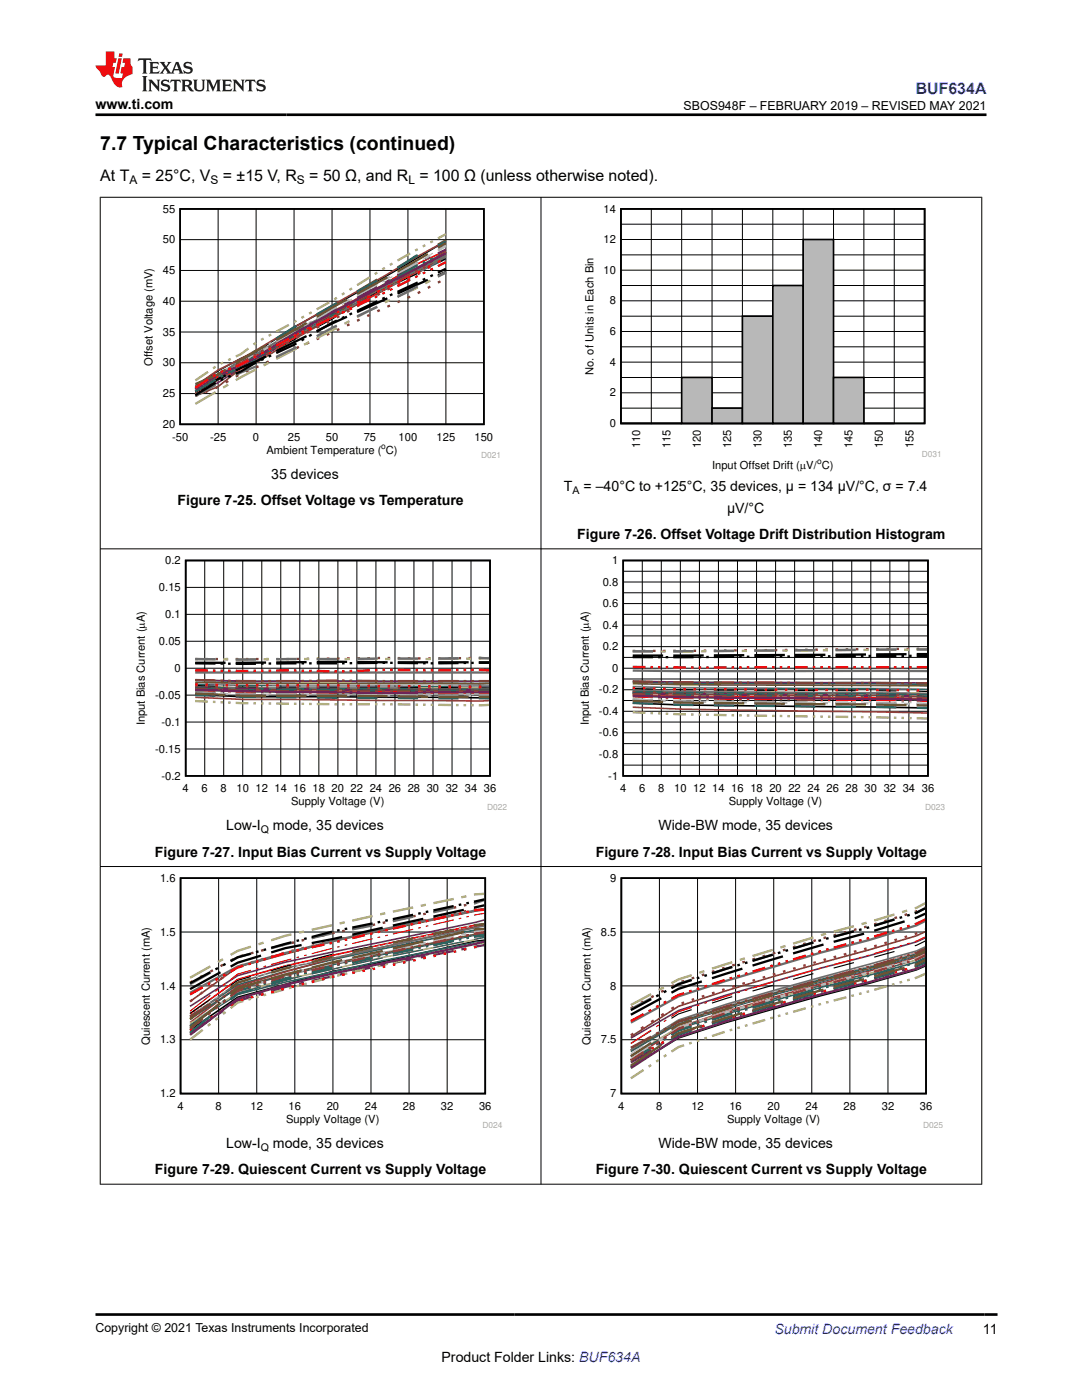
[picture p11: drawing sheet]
<svg xmlns="http://www.w3.org/2000/svg" width="216mm" height="279mm" viewBox="0 0 216 279" stroke-linecap="round" stroke-linejoin="round" font-family="sans-serif">
<defs><g id="words">
<text font-size="3.9" x="20" y="29.9">7.7 Typical Characteristics (continued)</text>
<text font-size="3.2" fill="#00f" x="182.7" y="18.7">BUF634A</text>
<g font-size="3.2">
<text x="20" y="36.1">At T</text>
<text x="28.3" y="36.1">= 25°C, V</text>
<text x="44.5" y="36.1">= ±15 V, R</text>
<text x="61.7" y="36.1">= 50 Ω, and R = 100 Ω (unless otherwise noted).</text>
</g>
<g font-size="2.8">
<text x="19" y="21.8">www.ti.com</text>
<text x="54.1" y="95.5">35 devices</text>
<text x="35.4" y="100.8">Figure 7-25. Offset Voltage vs Temperature</text>
<text x="112.5" y="98.1">T</text>
<text x="116.4" y="98.1">= –40°C to +125°C, 35 devices, µ = 134 μV/°C, σ = 7.4</text>
<text x="115.2" y="107.5">Figure 7-26. Offset Voltage Drift Distribution Histogram</text>
<text x="145.1" y="102.3">μV/°C</text>
<text x="45.1" y="165.7">Low-I</text>
<text x="54.5" y="165.7">mode, 35 devices</text>
<text x="131.4" y="165.7">Wide-BW mode, 35 devices</text>
<text x="30.9" y="170.9">Figure 7-27. Input Bias Current vs Supply Voltage</text>
<text x="118.9" y="170.9">Figure 7-28. Input Bias Current vs Supply Voltage</text>
<text x="45.1" y="229.1">Low-I</text>
<text x="54.5" y="229.1">mode, 35 devices</text>
<text x="131.4" y="229.1">Wide-BW mode, 35 devices</text>
<text x="30.9" y="234.3">Figure 7-29. Quiescent Current vs Supply Voltage</text>
<text x="118.9" y="234.3">Figure 7-30. Quiescent Current vs Supply Voltage</text>
<text x="196.1" y="266.1">11</text>
<text x="88.1" y="271.7">Product Folder Links: BUF634A</text>
</g>
<text font-size="2.8" fill="#00f" x="154.5" y="266.2">Submit Document Feedback</text>
<g font-size="2.5">
<text x="136.4" y="21.9">SBOS948F – FEBRUARY 2019 – REVISED MAY 2021</text>
<text x="19" y="265.9">Copyright © 2021 Texas Instruments Incorporated</text>
</g>
<g font-size="2.4">
<text x="25.8" y="36.7">A</text>
<text x="42" y="36.7">S</text>
<text x="59.3" y="36.7">S</text>
<text x="81.5" y="36.7">L</text>
</g>
<g font-size="2.2">
<text x="32.5" y="42.4">55</text>
<text x="120.4" y="42.4">14</text>
<text x="32.5" y="48.6">50</text>
<text x="120.4" y="48.5">12</text>
<text x="32.5" y="54.7">45</text>
<text x="120.4" y="54.7">10</text>
<text x="32.5" y="60.8">40</text>
<text x="121.7" y="60.8">8</text>
<text x="32.5" y="67">35</text>
<text x="121.7" y="66.9">6</text>
<text x="30.4" y="73" transform="rotate(-90 30.4 73)">Offset Voltage (mV)</text>
<text x="32.5" y="73.1">30</text>
<text x="118.4" y="74.8" transform="rotate(-90 118.4 74.8)">No. of Units in Each Bin</text>
<text x="121.7" y="73">4</text>
<text x="32.5" y="79.3">25</text>
<text x="121.7" y="79.1">2</text>
<text x="32.5" y="85.4">20</text>
<text x="34.3" y="88">-50</text>
<text x="41.9" y="88">-25</text>
<text x="50.5" y="88">0</text>
<text x="57.4" y="88">25</text>
<text x="65" y="88">50</text>
<text x="72.6" y="88">75</text>
<text x="79.5" y="88">100</text>
<text x="87.1" y="88">125</text>
<text x="94.7" y="88">150</text>
<text x="121.7" y="85.2">0</text>
<text x="127.7" y="89.5" transform="rotate(-90 127.7 89.5)">110</text>
<text x="133.8" y="89.5" transform="rotate(-90 133.8 89.5)">115</text>
<text x="139.8" y="89.5" transform="rotate(-90 139.8 89.5)">120</text>
<text x="145.9" y="89.5" transform="rotate(-90 145.9 89.5)">125</text>
<text x="152" y="89.5" transform="rotate(-90 152 89.5)">130</text>
<text x="158" y="89.5" transform="rotate(-90 158 89.5)">135</text>
<text x="164.1" y="89.5" transform="rotate(-90 164.1 89.5)">140</text>
<text x="170.1" y="89.5" transform="rotate(-90 170.1 89.5)">145</text>
<text x="176.2" y="89.5" transform="rotate(-90 176.2 89.5)">150</text>
<text x="182.2" y="89.5" transform="rotate(-90 182.2 89.5)">155</text>
<text x="53.2" y="90.5">Ambient Temperature ( C)</text>
<text x="142.1" y="93.6">Input Offset Drift (PV/ C)</text>
<text x="33" y="112.6">0.2</text>
<text x="122.1" y="112.6">1</text>
<text x="31.7" y="118">0.15</text>
<text x="120.3" y="116.9">0.8</text>
<text x="33" y="123.3">0.1</text>
<text x="120.3" y="125.5">0.4</text>
<text x="120.3" y="121.2">0.6</text>
<text x="31.7" y="128.7">0.05</text>
<text x="120.3" y="129.8">0.2</text>
<text x="34.8" y="134.1">0</text>
<text x="122.1" y="134.1">0</text>
<text x="31" y="139.5">-0.05</text>
<text x="119.5" y="142.7">-0.4</text>
<text x="119.5" y="138.4">-0.2</text>
<text x="28.9" y="144.8" transform="rotate(-90 28.9 144.8)">Input Bias Current (PA)</text>
<text x="32.2" y="144.8">-0.1</text>
<text x="117.5" y="144.8" transform="rotate(-90 117.5 144.8)">Input Bias Current (PA)</text>
<text x="119.5" y="147">-0.6</text>
<text x="31" y="150.2">-0.15</text>
<text x="32.2" y="155.6">-0.2</text>
<text x="119.5" y="151.3">-0.8</text>
<text x="121.4" y="155.6">-1</text>
<text x="36.4" y="158.1">4</text>
<text x="40.2" y="158.1">6</text>
<text x="44" y="158.1">8</text>
<text x="47.2" y="158.1">10</text>
<text x="51" y="158.1">12</text>
<text x="54.8" y="158.1">14</text>
<text x="58.1" y="160.7">Supply Voltage (V)</text>
<text x="58.6" y="158.1">16</text>
<text x="62.4" y="158.1">18</text>
<text x="66.2" y="158.1">20</text>
<text x="70" y="158.1">22</text>
<text x="73.8" y="158.1">24</text>
<text x="77.6" y="158.1">26</text>
<text x="81.4" y="158.1">28</text>
<text x="85.2" y="158.1">30</text>
<text x="88.9" y="158.1">32</text>
<text x="92.7" y="158.1">34 36</text>
<text x="123.7" y="158.1">4</text>
<text x="127.5" y="158.1">6</text>
<text x="131.3" y="158.1">8</text>
<text x="134.5" y="158.1">10</text>
<text x="138.3" y="158.1">12</text>
<text x="142.1" y="158.1">14</text>
<text x="145.4" y="160.7">Supply Voltage (V)</text>
<text x="145.9" y="158.1">16</text>
<text x="149.7" y="158.1">18</text>
<text x="153.5" y="158.1">20</text>
<text x="157.3" y="158.1">22</text>
<text x="161.1" y="158.1">24</text>
<text x="164.9" y="158.1">26</text>
<text x="168.7" y="158.1">28</text>
<text x="172.5" y="158.1">30</text>
<text x="176.3" y="158.1">32</text>
<text x="180.1" y="158.1">34 36</text>
<text x="31.9" y="176">1.6</text>
<text x="121.8" y="176">9</text>
<text x="31.9" y="186.7">1.5</text>
<text x="119.9" y="186.7">8.5</text>
<text x="31.9" y="197.5">1.4</text>
<text x="121.8" y="197.5">8</text>
<text x="29.9" y="208.5" transform="rotate(-90 29.9 208.5)">Quiescent Current (mA)</text>
<text x="31.9" y="208.2">1.3</text>
<text x="117.8" y="208.5" transform="rotate(-90 117.8 208.5)">Quiescent Current (mA)</text>
<text x="119.9" y="208.2">7.5</text>
<text x="31.9" y="219">1.2</text>
<text x="35.4" y="221.5">4</text>
<text x="43" y="221.5">8</text>
<text x="50" y="221.5">12</text>
<text x="57.6" y="221.5">16</text>
<text x="65.2" y="221.5">20</text>
<text x="72.8" y="221.5">24</text>
<text x="80.4" y="221.5">28</text>
<text x="88" y="221.5">32</text>
<text x="95.6" y="221.5">36</text>
<text x="121.8" y="219">7</text>
<text x="123.4" y="221.5">4</text>
<text x="131" y="221.5">8</text>
<text x="137.9" y="221.5">12</text>
<text x="145.5" y="221.5">16</text>
<text x="153.2" y="221.5">20</text>
<text x="160.7" y="221.5">24</text>
<text x="168.3" y="221.5">28</text>
<text x="175.9" y="221.5">32</text>
<text x="183.5" y="221.5">36</text>
<text x="57.1" y="224.1">Supply Voltage (V)</text>
<text x="145.1" y="224.1">Supply Voltage (V)</text>
</g>
<g font-size="2.1">
<text x="114.3" y="98.6">A</text>
<text x="52" y="166.3">Q</text>
<text x="52" y="229.7">Q</text>
</g>
<g font-size="1.7">
<text x="76" y="89.6">o</text>
<text x="163" y="92.7">o</text>
</g>
<g font-size="1.7" fill="#a8a8a8">
<text x="96" y="91.5">D021</text>
<text x="183.9" y="91.3">D031</text>
<text x="97.2" y="161.6">D022</text>
<text x="184.6" y="161.6">D023</text>
<text x="96.3" y="225">D024</text>
<text x="184.2" y="225">D025</text>
</g>
</g></defs>
<path d="M35.9 41.7h60.6v43h-60.6zM89 48.1a693 693 0 0 1-30.3 17.2l-7.6 4.9-3 1.3-4.6 2.5-4.5 3.1M123.9 41.7h60.6v42.8h-60.6z" fill="none" stroke="#000" stroke-width=".32"/>
<g fill="none" stroke="#000" stroke-width=".2">
<path d="M35.9 54h60.7M35.9 47.8h60.7M43.5 41.7v43M51.1 41.7v43M58.7 41.7v43M66.3 41.7v43M73.8 41.7v43M81.4 41.7v43M89 41.7v43M123.9 57h60.6M123.9 53.9h60.6M123.9 50.9h60.6"/>
<path d="M123.9 47.8h60.6M123.9 44.7h60.6M130 41.7v42.8M136 41.7v42.8M142.1 41.7v42.8M148.1 41.7v42.8M154.2 41.7v42.8M160.3 41.7v42.8M166.3 41.7v42.8M172.4 41.7v42.8M178.4 41.7v42.8M184.5 41.7v42.8"/>
<path d="M184.5 41.7h-60.6v42.8h60.6M35.9 78.5h60.7M35.9 72.4h60.7M35.9 66.3h60.7M35.9 60.1h60.7M123.9 78.4h60.6M123.9 75.3h60.6M123.9 72.3h60.6M123.9 69.2h60.6M123.9 66.2h60.6M123.9 63.1h60.6M123.9 60h60.6"/>
<path d="M123.9 81.5h60.6"/>
</g>
<path d="M89 50l-6.1 2.8-6.1 3.8-10.5 5.7-7.6 4.6-19.7 11.1" fill="none" stroke="#f00" stroke-width=".32"/>
<path d="M89 51.5l-12.2 6.2-10.5 5.9-7.6 3.6-7.6 4.3-3 2-9.1 4.5" fill="none" stroke="#b8b8b8" stroke-width=".32"/>
<path d="M89 51.7a774.2 774.2 0 0 0-30.3 15.2l-7.6 4.7-3 .8-4.6 3.3-4.5 1.5" fill="none" stroke="#295c75" stroke-width=".32"/>
<path d="M89 50.4l-6.1 3.5a577.3 577.3 0 0 0-34.8 19.4l-9.1 4.9" fill="none" stroke="#286b48" stroke-width=".32"/>
<path d="M89 48.1l-6.1 3.3-6.1 3.6-10.5 6-18.2 10.6-4.6 2.2-4.5 3.2" fill="none" stroke="#9d3939" stroke-width=".32"/>
<path d="M89 50.8l-6.1 3.8-6.1 2.8-10.5 5.8-15.2 8.7-3 1.6-4.6 2.9-4.5 2.1" fill="none" stroke="#68275f" stroke-width=".32"/>
<path d="M89 51.2l-12.2 6.3-10.5 6-7.6 3.7-7.6 4.3-12.1 6.6" fill="none" stroke="#6b5028" stroke-width=".32"/>
<path d="M89 50.6l-6.1 3.8-6.1 3.4-10.5 5.6-7.6 4.3-7.6 4.7-3 1.2-4.6 3.6-4.5 1.8" fill="none" stroke="#83461f" stroke-width=".32"/>
<path d="M89 50.5l-6.1 3.3-6.1 2.8-10.5 6.3-7.6 3.8-7.6 4.3-3 1.3-4.6 2.8-4.5 2.4" fill="none" stroke="#b1ae67" stroke-width=".32"/>
<path d="M89 51.3l-6.1 3.4-6.1 3-25.7 13.4-3 2.2-4.6 1.8-4.5 2.9" fill="none" stroke="#6c6c6c" stroke-width=".32"/>
<path d="M75.3 58.4l-4 2.3M83.4 54.6l-4.1 1.8M89 51.6l-1.6 .8M43 76.2l-4 2.3M51.1 71.4l-4 2.6M59.2 67.5l-4.1 2M67.2 63.1l-4 2.3" fill="none" stroke="#000" stroke-width=".23"/>
<g fill="none" stroke="#f00" stroke-width=".23">
<path d="M75.3 58.5l-4 2.2M76.8 57.7l-.5 .3M78.3 56.9l-.5 .3M83.4 54.2l-4.1 2.1M84.9 53.3l-.5 .3M86.4 52.4l-.5 .3M89 51l-1.6 .9M43 76.1l-4 2.3M44.5 75.3l-.5 .2M46 74.6l-.5 .2M51.1 72.1l-4 2M52.6 71.2l-.5 .3"/>
<path d="M54.1 70.2l-.5 .4M59.2 67.3l-4.1 2.3M60.7 66.5l-.5 .2M62.2 65.6l-.5 .3M67.2 63l-4 2.1M68.7 62.1l-.5 .3M70.2 61.3l-.5 .3"/>
</g>
<g fill="none" stroke="#b8b8b8" stroke-width=".23">
<path d="M70.2 59.7l-.5 .3M73.8 57.7l-2.5 1.4M75.3 56.9l-.5 .3M76.8 56l-.5 .3M78.3 55.2l-.5 .3M81.8 53.3l-2.5 1.4M83.4 52.4l-.6 .3M84.9 51.5l-.5 .3M86.4 50.5l-.5 .3M89 48.9l-1.6 1M41.5 75.8l-2.5 1.4M43 74.9l-.5 .3"/>
<path d="M44.5 74.1l-.5 .3M46 73.2l-.5 .3M49.6 71.1l-2.5 1.6M51.1 70l-.5 .3M52.6 69.2l-.5 .2M54.1 68.4l-.5 .2M57.6 66.5l-2.5 1.3M59.2 65.7l-.6 .2M60.7 64.9l-.5 .2M62.2 64.1l-.5 .2M65.7 62.2l-2.5 1.3M67.2 61.4l-.5 .3"/>
<path d="M68.7 60.5l-.5 .3"/>
</g>
<path d="M89 50.3l-12.2 6.3-10.5 6.3-7.6 4-7.6 4.8-3 1.6-4.6 2.1-4.5 2.8" fill="none" stroke="#295c75" stroke-width=".23"/>
<path d="M77.3 56.9l-6 3.1M85.4 52.5l-6.1 3.3M89 50.5l-1.6 .9M45 74.1l-1.5 .7-4.5 2.9M53.1 69.8l-5 3-1 .5M61.2 65.4l-6.1 3.3M69.2 61.1l-6 3.2" fill="none" stroke="#286b48" stroke-width=".23"/>
<g fill="none" stroke="#9d3939" stroke-width=".46">
<path d="M73.8 59.7l-.5 .3M73.8 58.5l-2.5 1.4M75.3 57.7l-.5 .3M75.8 58.6l-.5 .3M76.8 56.9l-.5 .3M77.8 57.5l-.5 .3M78.3 56.2l-.5 .2M79.8 56.5l-.5 .3M81.8 55.5l-.5 .3M81.8 54.7l-2.5 1.1M83.4 53.9l-.6 .3M83.9 54.4l-.5 .3"/>
<path d="M84.9 52.9l-.5 .4M85.9 53.2l-.5 .3M86.4 51.9l-.5 .4M87.9 52l-.5 .3M89 50.3l-1.6 1M39.5 78.4l-.5 .3M41.5 77.1l-.5 .3M41.5 76l-2.5 1.5M43 75.1l-.5 .3M43.5 75.7l-.5 .3M44.5 74.3l-.5 .2M45.5 74.6l-.5 .3"/>
<path d="M46 73.5l-.5 .2M47.6 73.4l-.5 .3M49.6 71.6l-2.5 1.3M49.6 72.5l-.5 .2M51.1 70.8l-.5 .2M51.6 71.6l-.5 .2M52.6 70l-.5 .2M53.6 70.4l-.5 .3M54.1 69.1l-.5 .3M55.6 69.3l-.5 .3M57.6 68.2l-.5 .3M57.6 67.3l-2.5 1.3"/>
<path d="M59.2 66.5l-.6 .2M59.7 67.2l-.5 .2M60.7 65.6l-.5 .3M61.7 66.2l-.5 .2M62.2 64.8l-.5 .3M63.7 65.2l-.5 .2M65.7 64.2l-.5 .2M65.7 62.9l-2.5 1.4M67.2 62.1l-.5 .3M67.7 63.1l-.5 .3M68.7 61.3l-.5 .2M69.7 62l-.5 .3"/>
<path d="M70.2 60.5l-.5 .2M71.8 60.9l-.5 .2"/>
</g>
<g fill="none" stroke="#68275f" stroke-width=".46">
<path d="M75.3 57.3l-4 2.1M77.8 55.8l-1 .7M83.4 52.5l-4.1 2.4M85.9 51.3l-1 .5M89 50.5l-22.7 11.9-7.6 4.2-7.6 4.7-3 1.6-4.6 1.8-4.5 3M89 49.8l-1.6 .8M43 75.6l-4 2.2M45.5 74.3l-1 .5M51.1 70.8l-3 2.2-1 .5M53.6 69.3l-1 .6M59.2 66.1l-4.1 2.4M61.7 64.7l-1 .6"/>
<path d="M67.2 61.6l-4 2.2M69.7 60.2l-1 .6"/>
</g>
<g fill="none" stroke="#6b5028" stroke-width=".46">
<path d="M69.2 59.8l-6 3.4M75.3 55.8l-4 2.4M77.3 55.3l-6 3.4M83.4 51l-4.1 2.4M85.4 50.7l-6.1 3.5M89 47.9l-1.6 .9M89 48.5l-1.6 1M43 75.2l-4 2.4M45 73.8l-1.5 .9-4.5 2M51.1 70l-4 2.6M53.1 68.9l-6 3.6M59.2 65.4l-4.1 2.3"/>
<path d="M61.2 64.4l-6.1 3.5M67.2 60.5l-4 2.5"/>
</g>
<g fill="none" stroke="#83461f" stroke-width=".46">
<path d="M75.3 57.9l-4 2.2M76.8 57.1l-.5 .3M78.3 56.4l-.5 .2M81.8 59.2l-.5 .2M83.4 53.9l-4.1 2M83.9 58.2l-.5 .3M84.9 52.9l-.5 .4M85.9 57.2l-.5 .3M86.4 51.9l-.5 .4M87.9 56.1l-.5 .3M89 50.3l-1.6 1M39.5 78.8l-.5 .2"/>
<path d="M41.5 78l-.5 .2M43 75.5l-4 2.6M43.5 77.2l-.5 .2M44.5 74.8l-.5 .2M45.5 76l-.5 .3M46 74l-.5 .3M47.6 74.9l-.5 .3M49.6 74l-.5 .2M51.1 71l-3 2.1-1 .5M51.6 73.1l-.5 .3M52.6 70.3l-.5 .2M53.6 72.1l-.5 .3"/>
<path d="M54.1 69.5l-.5 .2M55.6 71.2l-.5 .2M57.6 70.2l-.5 .2M59.2 66.8l-4.1 2.1M59.7 69.2l-.5 .3M60.7 66l-.5 .3M61.7 68.4l-.5 .2M62.2 65.1l-.5 .3M63.7 67.5l-.5 .2M65.7 66.6l-.5 .2M67.2 62.3l-4 2.3M67.7 65.7l-.5 .2"/>
<path d="M68.7 61.5l-.5 .3M69.7 64.7l-.5 .3M70.2 60.7l-.5 .2M71.8 63.8l-.5 .2M73.8 62.8l-.5 .3M75.8 61.9l-.5 .2M77.8 61l-.5 .2M79.8 60.1l-.5 .2"/>
</g>
<g fill="none" stroke="#b1ae67" stroke-width=".46">
<path d="M67.2 59.4l-.5 .3M68.7 58.5l-.5 .3M70.2 57.5l-.5 .4M73.8 55.3l-2.5 1.6M75.3 54.4l-.5 .3M76.8 53.5l-.5 .3M77.8 59.9l-1 .4M78.3 52.6l-.5 .3M81.8 50.6l-2.5 1.4M83.4 49.7l-.6 .3M83.4 57.4l-4.1 1.8M84.9 48.9l-.5 .3"/>
<path d="M85.9 56l-1 .5M86.4 48.1l-.5 .3M89 46.7l-1.6 .9M89 54.4l-1.6 .8M41.5 74.2l-2.5 1.7M43 73.2l-.5 .3M43 78.2l-4 2.4M44.5 72.4l-.5 .2M45.5 76.8l-1 .6M46 71.6l-.5 .3M49.6 69.5l-1.5 1.2-1 .5M51.1 73.7l-4 2.2"/>
<path d="M51.1 68.4l-.5 .4M52.6 67.6l-.5 .2M53.6 72.4l-1 .5M54.1 66.8l-.5 .2M57.6 64.8l-2.5 1.4M59.2 64l-.6 .3M59.2 69.6l-4.1 2M60.7 63.2l-.5 .2M61.7 68.3l-1 .5M62.2 62.3l-.5 .3M65.7 60.3l-2.5 1.4M67.2 65.4l-4 2.1"/>
<path d="M69.7 64.1l-1 .5M75.3 61.2l-4 2.1"/>
</g>
<path d="M83.4 57.2l-4.1 2M89 50.9l-6.1 3.2-24.2 12-7.6 4.6-3 1.1-4.6 3.2-4.5 2.1M89 54.4l-1.6 .8M43 76.8l-4 2.2M51.1 73.1l-4 1.7M59.2 69.3l-4.1 1.9M67.2 65l-4 2.1M75.3 61.3l-4 1.8" fill="none" stroke="#6c6c6c" stroke-width=".46"/>
<g fill="none" stroke="#000" stroke-width=".46">
<path d="M76.8 59.4l-.5 .2M77.3 59.5l-6 2.8M78.3 58.7l-.5 .2M83.4 56.4l-4.1 1.8M84.9 55.6l-.5 .3M85.4 55.9l-6.1 2.7M86.4 54.9l-.5 .2M89 54.3l-1.6 .7M89 53.6l-1.6 .8M43 76.4l-4 2.5M44.5 75.6l-.5 .3M45 74.9l-6 3.3"/>
<path d="M46 75l-.5 .2M51.1 72.3l-3 1.8-1 .5M52.6 71.6l-.5 .3M53.1 71.1l-6 2.8M54.1 70.9l-.5 .3M59.2 68.5l-4.1 2M60.7 67.7l-.5 .2M61.2 67.1l-6.1 3M62.2 66.8l-.5 .3M67.2 64l-4 2.2M68.7 63.2l-.5 .3M69.2 63.2l-6 2.9"/>
<path d="M70.2 62.5l-.5 .3M75.3 60.1l-4 1.9"/>
</g>
<g fill="none" stroke="#f00" stroke-width=".46">
<path d="M73.8 59.1l-.5 .2M73.8 59.8l-2.5 1.2M75.3 59.1l-.5 .3M75.8 58l-.5 .3M76.8 58.4l-.5 .2M77.8 57.1l-.5 .2M78.3 57.6l-.5 .3M79.8 56.1l-.5 .2M81.8 55.2l-.5 .2M81.8 55.8l-2.5 1.3M83.4 55.1l-.6 .2M83.9 54.2l-.5 .2"/>
<path d="M84.9 54.3l-.5 .3M85.9 53.1l-.5 .3M86.4 53.6l-.5 .3M87.9 52l-.5 .3M89 52.3l-1.6 .8M39.5 77.4l-.5 .3M41.5 76.3l-.5 .2M41.5 75.7l-2.5 1.7M43 74.7l-.5 .4M43.5 75.1l-.5 .3M44.5 74l-.5 .2M45.5 74l-.5 .3"/>
<path d="M46 73.5l-.5 .2M47.6 73l-.5 .2M49.1 72.2l.5-.3-2.5 1.2M51.6 70.8l-1 .6M52.6 70.3l-.5 .3M53.6 69.8l-.5 .2M54.1 69.5l-.5 .3M55.6 68.7l-.5 .2M57.6 67.6l-.5 .2M57.6 67.6l-2.5 1.4M59.2 66.8l-.6 .3M59.7 66.5l-.5 .3"/>
<path d="M60.7 66.1l-.5 .3M61.7 65.4l-.5 .2M62.2 65.4l-.5 .2M63.7 64.3l-.5 .2M65.7 63.1l-.5 .3M65.7 63.7l-2.5 1.2M67.2 63l-.5 .2M67.7 62.1l-.5 .3M68.7 62.2l-.5 .3M69.7 61.1l-.5 .2M70.2 61.5l-.5 .3M71.8 60.1l-.5 .2"/>
</g>
<g fill="none" stroke="#b8b8b8" stroke-width=".46">
<path d="M69.7 59.8l-1 .5M75.3 56.6l-4 2.3M77.8 55.2l-1 .5M83.4 52.4l-4.1 2.1M85.9 50.9l-1 .6M89 49.1l-1.6 .9M43 74.9l-4 3M45.5 73.5l-1 .5M51.1 70.8l-4 2M53.6 69.3l-1 .6M59.2 66.1l-4.1 2.3M61.7 64.5l-1 .6"/>
<path d="M67.2 61.2l-4 2.4"/>
</g>
<path d="M75.3 56l-4 2.3M83.4 50.9l-4.1 2.6M89 48.2l-1.6 .8M43 75.2l-4 2.3M51.1 70.2l-4 2.3M59.2 65l-4.1 2.6M67.2 60.5l-4 2.3" fill="none" stroke="#295c75" stroke-width=".46"/>
<g fill="none" stroke="#286b48" stroke-width=".46">
<path d="M75.3 57.6l-4 2.3M76.8 56.7l-.5 .3M78.3 55.9l-.5 .3M83.4 52.9l-4.1 2.4M84.9 52.3l-.5 .2M86.4 51.6l-.5 .2M89 50.4l-1.6 .7M43 75.8l-4 2.4M44.5 74.9l-.5 .3M46 74.1l-.5 .3M51.1 71l-4 2.5M52.6 70.2l-.5 .2"/>
<path d="M54.1 69.3l-.5 .3M59.2 66.6l-4.1 2.2M60.7 65.8l-.5 .3M62.2 65l-.5 .2M67.2 62.2l-4 2.2M68.7 61.3l-.5 .3M70.2 60.5l-.5 .3"/>
</g>
<circle cx="123.9" cy="84.5" r=".16" fill="#000"/>
<path d="M123.9 84.5h12.1" fill="none" stroke="#b8b8b8" stroke-width=".2"/>
<path d="M123.9 84.5h6.1zM130 84.5h6z" fill="none" stroke="#000" stroke-width=".32"/>
<path d="M136 75.3h6.1v9.2h-6.1z" fill-rule="evenodd" fill="#b8b8b8"/>
<path d="M136 75.3h6.1v9.2h-6.1z" fill="none" stroke="#000" stroke-width=".32"/>
<path d="M142.1 81.5h6v3h-6z" fill-rule="evenodd" fill="#b8b8b8"/>
<path d="M142.1 81.5h6v3h-6z" fill="none" stroke="#000" stroke-width=".32"/>
<path d="M148.1 63.1h6.1v21.4h-6.1z" fill-rule="evenodd" fill="#b8b8b8"/>
<path d="M148.1 63.1h6.1v21.4h-6.1z" fill="none" stroke="#000" stroke-width=".32"/>
<path d="M154.2 57h6.1v27.5h-6.1z" fill-rule="evenodd" fill="#b8b8b8"/>
<path d="M154.2 57h6.1v27.5h-6.1z" fill="none" stroke="#000" stroke-width=".32"/>
<path d="M160.3 47.8h6v36.7h-6z" fill-rule="evenodd" fill="#b8b8b8"/>
<path d="M160.3 47.8h6v36.7h-6z" fill="none" stroke="#000" stroke-width=".32"/>
<path d="M166.3 75.3h6.1v9.2h-6.1z" fill-rule="evenodd" fill="#b8b8b8"/>
<path d="M123.9 41.7h60.6v42.8h-60.6zM166.3 75.3h6.1v9.2h-6.1zM172.4 84.5h6zM37.1 111.9h60.7v42.9h-60.7zM124.4 111.9h60.8v42.9h-60.8zM39 138.6l9.4 .5 49.2 .2M126.3 140.3l9.5 .4 49.2 .6M36 175.3h60.8v42.9h-60.8zM124 175.3h60.8v42.9h-60.8zM96.7 187.6l-1.8 .2-19 4.2-9.5 1.8-19 5.2-9.5 6.6M184.6 192.8l-1.7 .7-9.5 2.8a575.1 575.1 0 0 0-38 10.9l-9.5 5.7" fill="none" stroke="#000" stroke-width=".32"/>
<path d="M172.4 84.5h6" fill="none" stroke="#b8b8b8" stroke-width=".2"/>
<g fill="none" stroke="#000" stroke-width=".2">
<path d="M19.9 39.4h176.1M20 39.3v197.1M107.9 39.3v197.1M195.9 39.3v197.1M19.9 109.5h176.1M37.1 117.2h60.7M40.9 111.9v43M44.6 111.9v43M48.4 111.9v43M52.2 111.9v43M56 111.9v43M59.8 111.9v43"/>
<path d="M63.6 111.9v43M67.4 111.9v43M71.2 111.9v43M75 111.9v43M78.8 111.9v43M82.6 111.9v43M86.4 111.9v43M90.2 111.9v43M94 111.9v43M124.4 118.3h60.8M124.4 116.2h60.8M124.4 114h60.8"/>
<path d="M128.2 111.9v43M132 111.9v43M135.8 111.9v43M139.6 111.9v43M143.4 111.9v43M147.2 111.9v43M151 111.9v43M154.8 111.9v43M158.6 111.9v43M162.4 111.9v43M166.2 111.9v43M170 111.9v43"/>
<path d="M173.8 111.9v43M177.6 111.9v43M181.4 111.9v43M37.1 138.7h60.7M37.1 133.4h60.7M37.1 128h60.7M37.1 122.6h60.7M124.4 133.4h60.8M124.4 122.6h60.8M124.4 139.8h60.8M124.4 137.7h60.8M124.4 135.5h60.8"/>
<path d="M124.4 131.2h60.8M124.4 129.1h60.8M124.4 126.9h60.8M124.4 124.8h60.8M124.4 120.5h60.8M37.1 149.5h60.7M37.1 144.1h60.7M124.4 144.1h60.8M124.4 152.7h60.8M124.4 150.6h60.8M124.4 148.4h60.8M124.4 146.2h60.8"/>
<path d="M124.4 142h60.8M19.9 172.9h176.1M43.6 175.3v43M51.2 175.3v43M58.8 175.3v43M66.4 175.3v43M74 175.3v43M81.6 175.3v43M89.2 175.3v43M131.6 175.3v43M139.2 175.3v43M146.8 175.3v43"/>
<path d="M154.4 175.3v43M162 175.3v43M169.6 175.3v43M177.2 175.3v43M36 196.8h60.8M36 186h60.8M124 196.8h60.8M124 186h60.8M36 207.5h60.8M124 207.5h60.8M19.9 236.3h176.1"/>
</g>
<path d="M39 137.5a827.7 827.7 0 0 0 37.9 .5h20.7M126.3 138.7l9.5 .3 49.2 .4M96.7 184.5l-1.8 .1-28.5 6-9.5 2.2-9.5 2.7-9.5 6.8M184.6 189.4l-1.7 .8-9.5 2.7a519.3 519.3 0 0 0-38 10.9l-9.5 5.8" fill="none" stroke="#f00" stroke-width=".32"/>
<path d="M39 136.4l9.4 .2 49.2 .1M126.3 137l9.5 .2 38 .1 11.2 .2M96.7 186.1a816.7 816.7 0 0 0-39.8 8.3l-9.5 2.6-9.5 6.2M184.6 189.4l-1.7 .8-9.5 2.8a462.9 462.9 0 0 0-38 10.9l-9.5 5.6" fill="none" stroke="#b8b8b8" stroke-width=".32"/>
<path d="M39 135.7l9.4 .3 9.5-.1 39.7 .1M126.3 136.1l9.5 .3 49.2 .2M96.7 188h-1.8l-19 3.8-19 4.2-9.5 2.5-9.5 6M184.6 191.1l-1.7 .9-9.5 2.6a778.2 778.2 0 0 0-38 10.7l-9.5 5.4" fill="none" stroke="#295c75" stroke-width=".32"/>
<path d="M39 137.1l9.4 .3 9.5-.1 9.5 .2h30.2M126.3 138l9.5 .2 49.2 .4M96.7 185.4l-1.8 .2-28.5 5.9-9.5 2.3-9.5 2.7-9.5 6.3M184.6 189.5l-1.7 .9-9.5 2.7-9.5 2.4-19 5.5-9.5 3-9.5 5.6" fill="none" stroke="#286b48" stroke-width=".32"/>
<path d="M39 139.2l9.4 .4 49.2 .2M126.3 141.1l9.5 .4 49.2 .8M96.7 184.7l-1.8 .2-28.5 6.4-19 5.6-9.5 7.2M184.6 190.2l-1.7 .9-9.5 2.7a562.3 562.3 0 0 0-38 11.2l-9.5 6.5" fill="none" stroke="#9d3939" stroke-width=".32"/>
<path d="M39 135.7l9.4 .2h49.2M126.3 135.9l9.5 .2 49.2 .2M96.7 183.6l-1.8 .5-38 7.9-9.5 2.7-9.5 6.1M184.6 187.2l-1.7 .8-9.5 2.7-9.5 2.5-19 5.4-9.5 3.1-9.5 5.5" fill="none" stroke="#68275f" stroke-width=".32"/>
<path d="M39 136.1l9.4 .3h49.2M126.3 136.4l9.5 .2 49.2 .3M96.7 186.3l-1.8 .1-19 4-9.5 1.8-9.5 2.3-9.5 2.7-9.5 6.1M184.6 189.8l-1.7 .8-9.5 2.7a656.5 656.5 0 0 0-38 10.8l-9.5 5.6" fill="none" stroke="#6b5028" stroke-width=".32"/>
<path d="M39 137.3l9.4 .4 49.2 .1M126.3 138.3l9.5 .3 49.2 .4M96.7 181.6l-1.8 .2-28.5 6-19 5.2-9.5 6.9M184.6 185.9l-1.7 .9-9.5 2.8a609.5 609.5 0 0 0-38 11.2l-9.5 6.1" fill="none" stroke="#83461f" stroke-width=".32"/>
<path d="M39 137l9.4 .2 49.2 .1M126.3 137.8l9.5 .2 49.2 .4M96.7 186.9l-1.8 .6-19 3.7-9.5 2.2-9.5 2.1-9.5 2.6-9.5 6.2M184.6 190.8l-1.7 .8-9.5 2.7a561.5 561.5 0 0 0-38 10.7l-9.5 5.7" fill="none" stroke="#b1ae67" stroke-width=".32"/>
<path d="M39 137l9.4 .3 49.2 .1M126.3 137.8l9.5 .2 49.2 .4M96.7 184.8l-39.8 8.4-9.5 2.9-9.5 7M184.6 189l-1.7 .8-9.5 2.7a596.2 596.2 0 0 0-38 11.1l-9.5 6" fill="none" stroke="#6c6c6c" stroke-width=".32"/>
<g fill="none" stroke="#000" stroke-width=".23">
<path d="M39 136.8l4 .1M47 137.1h4.1M55.1 137.1h4.1M63.2 137.1h4M71.3 137.1h4M79.4 137.1l4 .1M91.5 137.2h-4M95.5 137.1h2.1M126.3 137.4l4 .1M134.3 137.6l4.1 .1M142.4 137.7h4.1M150.5 137.8h4.1"/>
<path d="M158.6 137.8h4.1M166.7 137.8h4.1M174.8 137.8l4.1 .1M182.9 138h2.1M42 199.4l-4.1 2.8M50.1 194.9l-2.7 .8-1.4 .9M58.2 192.6l-4.1 1.1M66.3 190.5l-4.1 1M74.3 188.9l-4 .8M82.4 187.2l-4 .9M90.5 185.5l-4 .9M96.7 184.3l-2.1 .4"/>
<path d="M146.1 198.9l-4 1.3M154.2 196.6l-4 1.2M162.3 194.3l-4.1 1.2M170.4 192.1l-4.1 1.1M178.5 189.9l-4.1 1.1M184.6 187.8l-2.1 .9M129.9 205.7l-4 2.5M138 201.5l-2.6 .9-1.4 .8"/>
</g>
<g fill="none" stroke="#f00" stroke-width=".23">
<path d="M39 137.9l4 .1M44 138.1h.5M45.5 138.2h.5M47 138.2l4.1 .1M52.1 138.3h.5M53.6 138.3h.5M55.1 138.3h4.1M60.2 138.3h.5M61.7 138.3h.5M63.2 138.4h4M68.3 138.4h.5M69.8 138.4h.5"/>
<path d="M71.3 138.4h4M76.3 138.4h.5M77.9 138.4h.5M79.4 138.4h4M84.4 138.4h.5M85.9 138.4h.5M87.5 138.4h4M92.5 138.4h.5M94 138.4h.5M95.5 138.4l2.1 .1M126.3 139.1l4 .1M131.3 139.3h.5"/>
<path d="M132.8 139.3h.5M134.3 139.4l4.1 .1M139.4 139.5h.5M140.9 139.5h.5M142.4 139.5h4.1M147.5 139.6h.5M149 139.6h.5M150.5 139.6h4.1M155.6 139.6h.5M157.1 139.6l.5 .1M158.6 139.7h4.1M163.7 139.7h.5"/>
<path d="M165.2 139.7h.5M166.7 139.7h4.1M171.8 139.7h.5M173.3 139.8h.5M174.8 139.8h4.1M179.9 139.9h.5M181.4 139.9h.5M182.9 139.9l2.1 .1M42 198.6l-4.1 3.2M43.5 197.5l-.5 .4M45 196.3l-.5 .4M50.1 193.6l-2.7 .8-1.4 1.1"/>
<path d="M51.6 193.2l-.5 .2M53.1 192.8l-.5 .1M58.2 191.4l-4.1 1.1M59.7 191l-.5 .1M61.2 190.6l-.5 .1M66.3 189.3l-4.1 1M67.8 188.9l-.5 .1M69.3 188.5l-.5 .2M74.3 187.4l-4 .9M75.9 187l-.5 .1M77.4 186.6l-.5 .2M82.4 185.5l-4 .9"/>
<path d="M84 185.1l-.5 .1M85.5 184.8l-.5 .1M90.5 183.6l-4 .9M92 183.2l-.5 .2M93.6 182.9l-.5 .1M96.7 182.3l-2.1 .3M146.1 198.5l-4 1.3M147.6 198l-.5 .2M149.2 197.5l-.6 .2M154.2 196l-4 1.2M155.7 195.5l-.5 .2M157.2 195.1l-.5 .1"/>
<path d="M162.3 193.6l-4.1 1.2M163.8 193.2l-.5 .1M165.3 192.8l-.5 .1M170.4 191.4l-4.1 1.1M171.9 191l-.5 .2M173.4 190.6l-.5 .2M178.5 189.1l-4.1 1.2M180 188.7l-.5 .1M181.5 188.2l-.5 .2M184.6 187l-2.1 .9M129.9 205.6l-4 2.7M131.4 204.6l-.5 .3"/>
<path d="M133 203.6l-.5 .3M138 201.1l-2.6 .8-1.4 1M139.5 200.6l-.5 .1M141.1 200.1l-.6 .1"/>
</g>
<g fill="none" stroke="#b8b8b8" stroke-width=".23">
<path d="M39 138l2.5 .1M42.5 138.1l.5 .1M44 138.2h.5M45.5 138.3h.5M47 138.3l2.6 .1M50.6 138.4h.5M52.1 138.5h.5M53.6 138.5h.5M55.1 138.5h2.5M58.6 138.5h.6M60.2 138.5h.5M61.7 138.5h.5"/>
<path d="M63.2 138.5h2.5M66.7 138.5h.5M68.3 138.5h.5M69.8 138.5h.5M71.3 138.5h2.5M74.8 138.5h.5M76.3 138.5h.5M77.9 138.5h.5M79.4 138.5l2.5 .1M82.9 138.6h.5M84.4 138.6h.5M85.9 138.6h.5"/>
<path d="M87.5 138.6h2.5M91 138.6h.5M92.5 138.6h.5M94 138.6h.5M95.5 138.6h2.1M126.3 139.4l2.5 .1M129.8 139.5l.5 .1M131.3 139.6h.5M132.8 139.7h.5M134.3 139.7l2.6 .1M137.9 139.8h.5M139.4 139.8h.5"/>
<path d="M140.9 139.8h.5M142.4 139.8l2.6 .1M146 139.9h.5M147.5 139.9h.5M149 139.9h.5M150.5 139.9l2.6 .1M154.1 140h.5M155.6 140h.5M157.1 140h.5M158.6 140h2.6M162.2 140h.5M163.7 140.1h.5"/>
<path d="M165.2 140.1h.5M166.7 140.1h2.6M170.3 140.1h.5M171.8 140.1h.5M173.3 140.1h.5M174.8 140.1l2.6 .1M178.4 140.2h.5M179.9 140.2h.5M181.4 140.2h.5M182.9 140.2l2.1 .1M43.5 198.9l-.5 .4M45 197.8l-.5 .3"/>
<path d="M48.5 195.7l-1.1 .3-1.4 1M50.1 195.2l-.5 .2M51.6 194.8l-.5 .1M53.1 194.3l-.5 .2M56.6 193.3l-2.5 .7M58.2 192.9l-.6 .1M59.7 192.6l-.5 .1M61.2 192.2l-.5 .1M64.7 191.4l-2.5 .6M66.3 191.1l-.6 .1M67.8 190.7l-.5 .1M69.3 190.3l-.5 .2"/>
<path d="M72.8 189.5l-2.5 .6M74.3 189.1l-.5 .1M75.9 188.7l-.5 .1M77.4 188.4l-.5 .1M80.9 187.6l-2.5 .6M82.4 187.3l-.5 .1M84 187l-.5 .1M85.5 186.6l-.5 .1M89 185.9l-2.5 .5M90.5 185.6l-.5 .1M92 185.2l-.5 .1M93.6 184.9l-.5 .1"/>
<path d="M96.7 184.3l-2.1 .4M149.2 199.9l-.6 .1M152.7 198.9l-2.5 .7M154.2 198.4l-.5 .2M155.7 198l-.5 .1M157.2 197.6l-.5 .1M160.8 196.6l-2.6 .7M162.3 196.1l-.5 .2M163.8 195.7l-.5 .1M165.3 195.3l-.5 .1M168.9 194.3l-2.6 .7M170.4 194l-.5 .1"/>
<path d="M171.9 193.5l-.5 .2M173.4 193.2l-.5 .1M177 192.2l-2.6 .7M178.5 191.7l-.5 .2M180 191.3l-.5 .1M181.5 190.9l-.5 .1M184.6 189.7l-2.1 .9M40.5 201.1l-2.6 1.9M42 200l-.5 .4M128.4 208.7l-2.5 1.6M129.9 207.7l-.5 .4M131.4 206.8l-.5 .3"/>
<path d="M133 205.8l-.5 .3M136.5 203.9l-1.1 .4-1.4 .9M138 203.4l-.5 .2M139.5 202.9l-.5 .2M141.1 202.4l-.6 .2M144.6 201.2l-2.5 .9M146.1 200.8l-.5 .1M147.6 200.3l-.5 .2"/>
</g>
<path d="M39 136.6a2627.7 2627.7 0 0 0 58.6 .3M126.3 137.1l9.5 .2 49.2 .3M96.7 186.3l-30.3 6.3-9.5 2.1-9.5 2.5-9.5 6.2M184.6 190l-1.7 .8-9.5 2.8a546.2 546.2 0 0 0-38 10.7l-9.5 5.6" fill="none" stroke="#295c75" stroke-width=".23"/>
<g fill="none" stroke="#286b48" stroke-width=".23">
<path d="M39 137.1l6 .1M47 137.3l6.1 .1M55.1 137.4h6.1M63.2 137.4h6.1M71.3 137.4h6M79.4 137.5h6M87.5 137.5h6M95.5 137.5h2.1M126.3 138l6 .1M134.3 138.2h6.1M142.4 138.2l6.1 .1M150.5 138.3h6.1"/>
<path d="M158.6 138.4h6.1M166.7 138.4h6.1M174.8 138.5h6.1M182.9 138.5l2.1 .1M52.1 196.9l-4.7 1.4-1.4 .9M60.2 194.8l-6.1 1.6M68.3 193l-6.1 1.4M76.4 191.2l-6.1 1.3M84.5 189.5l-6.1 1.3M92.6 187.9l-6.1 1.2M96.7 187.1l-2.1 .4M156.2 198.8l-6 1.8"/>
<path d="M164.3 196.6l-6.1 1.7M172.4 194.5l-6.1 1.5M180.5 192.2l-6.1 1.7M184.6 190.8l-2.1 .8M44 200.6l-6.1 4.1M132 207.2l-6.1 3.7M140 203.6l-4.6 1.5-1.4 .9M148.1 201.2l-6 1.8"/>
</g>
<g fill="none" stroke="#9d3939" stroke-width=".46">
<path d="M39 137h.5M39 137.5l2.5 .1M41 137.1h.5M42.5 137.7h.5M43 137.2h.5M44 137.7h.5M45 137.3h.5M45.5 137.8h.5M47 137.8l2.6 .1M47 137.4h.5M49.1 137.4h.5M50.6 137.9h.5"/>
<path d="M51.6 137.4h-.5M52.1 137.9h.5M53.6 137.4h-.5M53.6 137.9h.5M55.1 137.9l2.5 .1M55.6 137.4h-.5M57.6 137.3h-.5M58.6 138h.6M59.2 137.3h.5M60.2 138h.5M61.2 137.3h.5M61.7 138h.5"/>
<path d="M63.2 137.3h.5M63.2 138h2.5M65.2 137.3h.5M66.7 138h.5M67.2 137.3h.5M68.3 138h.5M69.3 137.3l.5 .1M69.8 138h.5M71.3 137.4h.5M71.3 138h2.5M73.3 137.4h.5M74.8 138h.5"/>
<path d="M75.3 137.4h.5M76.3 138h.5M77.3 137.4h.6M77.9 138h.5M79.4 137.5h.5M79.4 138h2.5M81.4 137.5h.5M82.9 138h.5M83.4 137.5h.5M84.4 138.1h.5M85.4 137.5h.5M85.9 138.1h.5"/>
<path d="M87.5 138.1h2.5M88 137.5h-.5M90 137.5h-.5M91 138.1h.5M92 137.5h-.5M92.5 138.1h.5M94 137.5h-.5M94 138.1h.5M95.5 137.4h.5M95.5 138.1h2.1M97.6 137.5h.1M126.3 138.1h.5"/>
<path d="M126.3 138.5l2.5 .1M128.3 138.2h.5M129.8 138.6h.5M130.3 138.2h.5M131.3 138.7h.5M132.3 138.3h.5M132.8 138.7l.5 .1M134.3 138.8h2.6M134.3 138.3l.5 .1M136.4 138.4h.5M137.9 138.9h.5M138.4 138.4h.5"/>
<path d="M139.4 138.9h.5M140.4 138.4h.5M140.9 138.9h.5M142.4 138.4l.5 .1M142.4 138.9h2.6M144.5 138.5h.5M146 138.9h.5M146.5 138.5h.5M147.5 138.9h.5M148.5 138.5h.5M149 139h.5M150.5 138.5h.5"/>
<path d="M150.5 139h2.6M152.6 138.5h.5M154.1 139h.5M154.6 138.5h.5M155.6 139h.5M156.6 138.5h.5M157.1 139h.5M158.6 138.6h.5M158.6 139l2.6 .1M160.7 138.6h.5M162.2 139.1h.5M162.7 138.6h.5"/>
<path d="M163.7 139.1h.5M164.7 138.6h.5M165.2 139.1h.5M166.7 138.6h.5M166.7 139.1h2.6M168.7 138.6h.6M170.3 139.1h.5M170.8 138.6h.5M171.8 139.1h.5M172.8 138.6h.5M173.3 139.1h.5M174.8 139.2h2.6"/>
<path d="M174.8 138.7h.5M176.8 138.7h.6M178.4 139.2h.5M178.9 138.7h.5M179.9 139.2h.5M180.9 138.7h.5M181.4 139.2h.5M182.9 138.8h.5M182.9 139.3h2.1M184.9 138.8h.1M38.4 199.5l-.5 .4M40.5 198l-.6 .4"/>
<path d="M42.5 196.5l-.5 .4M44.5 195l-.5 .4M45 199.7l-.5 .4M46.5 193.5l-.5 .4M48.5 197.4l-1.1 .3-1.4 1.2M48.5 192.5l-.5 .2M50.1 196.9l-.5 .2M50.6 192l-.5 .1M51.6 196.4l-.5 .2M52.6 191.4l-.5 .1M53.1 196l-.5 .1M54.6 190.8l-.5 .1"/>
<path d="M56.6 190.2l-.5 .1M56.6 194.9l-2.5 .8M58.2 194.5l-.6 .2M58.7 189.7l-.5 .1M59.7 194.2l-.5 .1M60.7 189.1l-.5 .2M61.2 193.8l-.5 .2M62.7 188.7l-.5 .1M64.7 188.1l-.5 .2M64.7 193.1l-2.5 .5M66.3 192.7l-.6 .1M66.8 187.7l-.5 .1"/>
<path d="M67.8 192.3l-.5 .2M68.8 187.2l-.5 .1M69.3 192l-.5 .1M70.8 186.8l-.5 .1M72.8 186.4l-.5 .1M72.8 191.2l-2.5 .5M74.3 190.8l-.5 .1M74.8 185.9l-.5 .1M75.9 190.4l-.5 .1M76.9 185.5l-.5 .1M77.4 190.1l-.5 .1M78.9 185l-.5 .1"/>
<path d="M80.9 184.6l-.5 .1M80.9 189.3l-2.5 .6M82.4 189l-.5 .1M82.9 184.1l-.5 .1M84 188.7l-.5 .1M85 183.6l-.5 .1M85.5 188.4l-.5 .1M87 183.2l-.5 .1M89 182.7l-.5 .1M89 187.6l-2.5 .5M90.5 187.3l-.5 .1M91 182.3l-.5 .1"/>
<path d="M92 186.9l-.5 .2M93.1 181.8l-.5 .1M93.6 186.6l-.5 .1M95.1 181.4l-.5 .1M96.6 181.3h.1M96.7 186l-2.1 .4M138.5 199.4l-.5 .2M140.5 198.8l-.5 .1M142.6 198.1l-.5 .2M144.6 197.4l-.5 .2M146.6 196.8l-.5 .2M148.6 196.2l-.5 .1"/>
<path d="M150.7 195.6l-.5 .1M152.7 195l-.5 .1M152.7 199.9l-2.5 .7M154.2 199.4l-.5 .2M154.7 194.4l-.5 .1M155.7 199l-.5 .1M156.7 193.8l-.5 .1M157.2 198.5l-.5 .2M158.8 193.2l-.6 .1M160.8 192.6l-.5 .1M160.8 197.5l-2.6 .7M162.3 197.1l-.5 .1"/>
<path d="M162.8 192l-.5 .2M163.8 196.6l-.5 .2M164.8 191.5l-.5 .1M165.3 196.3l-.5 .1M166.9 190.9l-.6 .1M168.9 190.4l-.5 .1M168.9 195.4l-2.6 .6M170.4 195l-.5 .1M170.9 189.8l-.5 .2M171.9 194.6l-.5 .1M172.9 189.3l-.5 .1M173.4 194.2l-.5 .2"/>
<path d="M174.9 188.7l-.5 .2M177 188.1l-.5 .1M177 193.2l-2.6 .7M178.5 192.8l-.5 .1M179 187.5l-.5 .1M180 192.3l-.5 .2M181 186.9l-.5 .1M181.5 191.9l-.5 .1M183 186.2l-.5 .2M184.6 190.6l-2.1 1M184.6 185.5v.1M40.5 203.3l-2.6 2.1"/>
<path d="M42 202.1l-.5 .4M43.5 200.9l-.5 .4M126.4 206.3l-.5 .3M128.4 205l-.5 .3M128.4 210l-2.5 1.6M129.9 209l-.5 .3M130.4 203.6l-.5 .4M131.4 207.9l-.5 .4M132.5 202.3l-.5 .4M133 206.9l-.5 .4M134.5 201l-.5 .3M136.5 204.9l-1.1 .4-1.4 .9"/>
<path d="M136.5 200.1l-.5 .1M138 204.4l-.5 .2M139.5 203.9l-.5 .2M141.1 203.4l-.6 .2M144.6 202.3l-2.5 .8M146.1 201.8l-.5 .2M147.6 201.4l-.5 .1M149.2 200.9l-.6 .2"/>
</g>
<g fill="none" stroke="#68275f" stroke-width=".46">
<path d="M39 137.7l9.4 .3 9.5 .1a1133 1133 0 0 0 38 .1h1.7M39 137.3l4 .1M44.5 137.5h1M47 137.5h4.1M52.6 137.5h1M55.1 137.5l4.1 .1M60.7 137.6h1M63.2 137.6l4 .1M68.8 137.7h1M71.3 137.7h4M77.9 137.8h-1.1M83.4 137.7h-4"/>
<path d="M85.9 137.7h-1M87.5 137.7h4M93 137.7h1M95.5 137.8h2.1M126.3 138.9l9.5 .3 49.2 .5M126.3 138.3l4 .1M131.8 138.5h1M134.3 138.5l4.1 .1M139.9 138.6h1M142.4 138.6h4.1M148 138.7h1M150.5 138.7h4.1"/>
<path d="M156.1 138.7h1M158.6 138.8h4.1M164.2 138.8h1M166.7 138.8h4.1M172.3 138.8h1M174.8 138.8l4.1 .1M180.4 138.9h1M182.9 138.9l2.1 .1M50.1 199l-2.7 .8-1.4 .9M52.6 198.2l-1 .3M58.2 196.7l-4.1 1.1M60.7 196.1l-1 .2"/>
<path d="M66.3 194.9l-4.1 .9M68.8 194.3l-1 .2M74.3 193l-4 .9M76.9 192.5l-1 .2M82.4 191.4l-4 .8M85 190.9l-1 .2M90.5 189.8l-4 .8M93.1 189.3l-1.1 .2M96.7 188.6l-2.1 .4M96.7 187.9l-1.8 .5-28.5 5.9-9.5 2.2-9.5 2.8-9.5 7.2M156.7 199.9l-1 .3M162.3 198.4l-4.1 1.1"/>
<path d="M164.8 197.7l-1 .2M170.4 196.3l-4.1 1M172.9 195.7l-1 .2M178.5 194.1l-4.1 1.2M181 193.4l-1 .3M184.6 192.1l-2.1 .9M184.6 192.6l-1.7 .8-9.5 2.6a480.6 480.6 0 0 0-38 11l-9.5 6.2M42 203.5l-4.1 2.7M44.5 201.7l-1 .7M129.9 209.6l-4 2.4M132.5 208.1l-1.1 .6M138 205.5l-2.6 .8-1.4 .8"/>
<path d="M140.5 204.7l-1 .3M146.1 203l-4 1.2M148.6 202.3l-1 .3M154.2 200.6l-4 1.2"/>
</g>
<g fill="none" stroke="#6b5028" stroke-width=".46">
<path d="M39 138.2l4 .2M39 138.4l6 .3M47 138.6h4.1M47 138.8h6.1M55.1 138.6h4.1M55.1 138.8h6.1M63.2 138.8l6.1 .1M63.2 138.7h4M71.3 138.9l6 .1M71.3 138.7h4M79.4 138.7h4M79.4 139h6"/>
<path d="M87.5 138.7l4 .1M87.5 139.1h6M95.5 138.8h2.1M95.5 139.1h2.1M126.3 139.7l4 .1M126.3 139.9l6 .2M134.3 140h4.1M134.3 140.2l6.1 .1M142.4 140.1h4.1M142.4 140.3l6.1 .1M150.5 140.4l6.1 .1M150.5 140.2h4.1"/>
<path d="M158.6 140.5l6.1 .1M158.6 140.3h4.1M166.7 140.3l4.1 .1M166.7 140.6h6.1M174.8 140.4l4.1 .1M174.8 140.6l6.1 .1M182.9 140.5l2.1 .1M182.9 140.8h2.1M50.1 195.3l-2.7 .8-1.4 1.1M52.1 195.9l-4.7 1.4-1.4 1.2M58.2 193l-4.1 1.1M60.2 193.7l-6.1 1.6"/>
<path d="M66.3 191l-4.1 1M68.3 191.6l-6.1 1.5M74.3 189.1l-4 .9M76.4 189.8l-6.1 1.4M82.4 187.3l-4 .9M84.5 187.9l-6.1 1.4M90.5 185.6l-4 .8M92.6 186l-6.1 1.4M96.7 184.4l-2.1 .3M96.7 185.4l-2.1 .1M154.2 198.7l-4 1.2M156.2 199.8l-6 1.8"/>
<path d="M162.3 196.3l-4.1 1.2M164.3 197.5l-6.1 1.7M170.4 194.2l-4.1 1M172.4 195.4l-6.1 1.6M178.5 191.9l-4.1 1.2M180.5 193.1l-6.1 1.8M184.6 189.8l-2.1 1M184.6 191.6l-2.1 1M42 200.3l-4.1 3.1M44 200.1l-6.1 5M129.9 208.1l-4 2.7M132 208.5l-6.1 4.2"/>
<path d="M138 203.7l-2.6 .8-1.4 1M140 204.7l-4.6 1.5-1.4 1M146.1 201.1l-4 1.2M148.1 202.2l-6 1.8"/>
</g>
<g fill="none" stroke="#83461f" stroke-width=".46">
<path d="M39 135.7l4 .1M39 131.5h.5M41 131.5h.5M43 131.5h.5M44 135.8h.5M45 131.5h.5M45.5 135.9h.5M47 135.9h4.1M47 131.5h.5M49.1 131.5h.5M51.1 131.5h.5M52.1 135.9h.5"/>
<path d="M53.1 131.5h.5M53.6 135.9h.5M55.1 131.5h.5M57.1 131.5h.5M59.2 135.9h-4.1M59.2 131.5h.5M60.2 135.9h.5M61.7 135.9h.5M61.7 131.5h-.5M63.2 131.5h.5M65.7 131.4h-.5M67.2 131.4h.5"/>
<path d="M67.2 135.8l-4 .1M68.3 135.8h.5M69.8 135.8l.5 .1M69.8 131.4h-.5M71.3 135.9h4M71.8 131.4h-.5M73.8 131.3l-.5 .1M75.8 131.3h-.5M76.3 135.9h.5M77.3 131.3h.6M77.9 135.9h.5M79.4 135.9h4"/>
<path d="M79.4 131.3h.5M81.4 131.4h.5M83.4 131.4h.5M84.4 135.9h.5M85.4 131.4h.5M85.9 135.9h.5M87.5 135.9h4M88 131.4h-.5M90 131.4h-.5M92 131.4h-.5M92.5 135.9h.5M94 135.9h.5"/>
<path d="M94 131.3h-.5M95.5 135.9h2.1M95.5 131.3h.5M97.6 131.3h.1M126.3 136l4 .1M126.3 129.9h.5M128.8 129.9h-.5M130.3 129.9h.5M131.3 136.1h.5M132.3 129.9h.5M132.8 136.2h.5M134.3 136.2h4.1"/>
<path d="M134.3 129.9h.5M136.4 129.9h.5M138.9 129.9h-.5M139.4 136.2h.5M140.9 136.2h.5M140.9 129.8l-.5 .1M142.4 136.2h4.1M142.9 129.8h-.5M145 129.8h-.5M146.5 129.8h.5M147.5 136.2h.5M148.5 129.8h.5"/>
<path d="M149 136.2h.5M150.5 136.2l4.1 .1M151 129.8h-.5M153.1 129.7l-.5 .1M154.6 129.7h.5M155.6 136.3h.5M157.1 136.3h.5M157.1 129.7h-.5M158.6 136.3h4.1M159.1 129.7h-.5M160.7 129.7h.5M163.2 129.6l-.5 .1"/>
<path d="M163.7 136.3h.5M165.2 136.3h.5M165.2 129.6h-.5M166.7 136.3h4.1M166.7 129.6h.5M168.7 129.6h.6M170.8 129.6h.5M171.8 136.3h.5M173.3 136.3h.5M173.3 129.6h-.5M174.8 136.3h4.1M174.8 129.5h.5"/>
<path d="M177.4 129.5h-.6M178.9 129.5h.5M179.9 136.3h.5M181.4 136.4h.5M181.4 129.5h-.5M182.9 136.4h2.1M182.9 129.5h.5M184.9 129.5h.1M96.7 179.8h-.1M38.4 195.8l-.5 .3M40.5 194.7l-.6 .3M42.5 193.6l-.5 .3"/>
<path d="M43.5 199.6l-.5 .3M44.5 192.5l-.5 .3M45 198.7l-.5 .3M46.5 191.4l-.5 .3M48.5 190.7l-.5 .1M50.1 196.5l-2.7 .8-1.4 .8M50.6 190.1l-.5 .2M51.6 196.1l-.5 .2M52.6 189.6l-.5 .1M53.1 195.7l-.5 .1M54.6 189.1l-.5 .1M56.6 188.5l-.5 .2"/>
<path d="M58.2 194.3l-4.1 1.1M58.7 188.1l-.5 .1M59.7 194l-.5 .1M60.7 187.6l-.5 .1M61.2 193.6l-.5 .1M62.7 187.1l-.5 .1M64.7 186.6l-.5 .1M66.3 192.4l-4.1 .9M66.8 186.2l-.5 .1M67.8 192.1l-.5 .1M68.8 185.7l-.5 .1M69.3 191.8l-.5 .1"/>
<path d="M70.8 185.3l-.5 .1M72.8 184.9l-.5 .1M74.3 190.8l-4 .8M74.8 184.5l-.5 .1M75.9 190.5l-.5 .1M76.9 184.1l-.5 .1M77.4 190.2l-.5 .1M78.9 183.6l-.5 .1M80.9 183.2l-.5 .1M82.4 189.1l-4 .9M82.9 182.8l-.5 .1M84 188.7l-.5 .2"/>
<path d="M85 182.3l-.5 .1M85.5 188.4l-.5 .1M87 181.9l-.5 .1M89 181.5l-.5 .1M90.5 187.3l-4 .9M91 181l-.5 .1M92 187l-.5 .1M93.1 180.6l-.5 .1M93.6 186.6l-.5 .1M95.1 180.2l-.5 .1M96.7 186.1l-2.1 .3M128.4 199.9l-.5 .2"/>
<path d="M130.4 198.8l-.5 .3M132.5 197.7l-.5 .3M134.5 196.6l-.5 .3M136.5 195.8l-.5 .1M138.5 195.1l-.5 .2M140.5 194.5l-.5 .1M142.6 193.8l-.5 .2M144.6 193.1l-.5 .2M146.6 192.5l-.5 .2M148.6 191.9l-.5 .2M149.2 199.7l-.6 .1M150.7 191.3l-.5 .2"/>
<path d="M152.7 190.7l-.5 .2M154.2 198.2l-4 1.2M154.7 190.1l-.5 .2M155.7 197.8l-.5 .1M156.7 189.5l-.5 .2M157.2 197.4l-.5 .1M158.8 188.9l-.6 .1M160.8 188.3l-.5 .1M162.3 195.9l-4.1 1.2M162.8 187.7l-.5 .1M163.8 195.5l-.5 .2M164.8 187.1l-.5 .1"/>
<path d="M165.3 195.1l-.5 .2M166.9 186.5l-.6 .2M168.9 186l-.5 .1M170.4 193.8l-4.1 1M170.9 185.5l-.5 .1M171.9 193.4l-.5 .1M172.9 184.9l-.5 .2M173.4 193l-.5 .1M174.9 184.3l-.5 .2M177 183.7l-.5 .2M178.5 191.5l-4.1 1.2M179 183.1l-.5 .1"/>
<path d="M180 191l-.5 .2M181 182.5l-.5 .1M181.5 190.6l-.5 .1M183 181.8l-.5 .2M184.6 189.4l-2.1 .9M184.6 181h.1M42 200.5l-4.1 2.4M126.4 201l-.5 .2M129.9 206.9l-4 2.2M131.4 206.1l-.5 .2M133 205.2l-.5 .3M138 203.1l-2.6 .8-1.4 .8"/>
<path d="M139.5 202.6l-.5 .1M141.1 202.1l-.6 .2M146.1 200.5l-4 1.3M147.6 200.1l-.5 .1"/>
</g>
<g fill="none" stroke="#b1ae67" stroke-width=".46">
<path d="M39 139.9l2.5 .1M39 131.5l4 .1M44.5 131.6h1M51.1 131.6h-4.1M53.6 131.6h-1M59.2 131.5l-4.1 .1M60.7 131.5h1M63.2 131.5h4M68.8 131.5h1M71.3 131.5h4M76.8 131.5h1.1M79.4 131.5h4"/>
<path d="M84.9 131.5h1M91.5 131.5h-4M94 131.4l-1 .1M97.6 131.3l-2.1 .1M126.3 130h4M131.8 130h1M138.4 130h-4.1M140.9 130h-1M146.5 129.9l-4.1 .1M149 129.9h-1M154.6 129.8l-4.1 .1M157.1 129.8h-1"/>
<path d="M162.7 129.8h-4.1M165.2 129.8h-1M170.8 129.7l-4.1 .1M173.3 129.7h-1M178.9 129.7h-4.1M181.4 129.6l-1 .1M182.9 129.6h2.1M42.5 140.1h.5M44 140.1l.5 .1M45.5 140.2h.5M47 140.3h2.6M50.6 140.4h.5"/>
<path d="M52.1 140.4h.5M53.6 140.4h.5M55.1 140.4h2.5M58.6 140.5h.6M60.2 140.5h.5M61.7 140.5h.5M63.2 140.5h2.5M66.7 140.5l.5 .1M68.3 140.6h.5M69.8 140.6h.5M71.3 140.6h2.5M74.8 140.6h.5"/>
<path d="M76.3 140.6h.5M77.9 140.6h.5M79.4 140.6h2.5M82.9 140.6h.5M84.4 140.6h.5M85.9 140.6l.5 .1M87.5 140.7h2.5M91 140.7h.5M92.5 140.7h.5M94 140.8h.5M97.6 140.7l-2.1 .1M126.3 142.1l2.5 .2"/>
<path d="M129.8 142.3h.5M131.3 142.4h.5M132.8 142.4l.5 .1M134.3 142.5l2.6 .1M137.9 142.6h.5M139.4 142.6h.5M140.9 142.6l.5 .1M142.4 142.7h2.6M146 142.7h.5M147.5 142.8h.5M149 142.8h.5M150.5 142.8l2.6 .1"/>
<path d="M154.1 142.9h.5M155.6 142.9h.5M157.1 142.9h.5M158.6 142.9l2.6 .1M162.2 143h.5M163.7 143h.5M165.2 143h.5M166.7 143.1h2.6M170.3 143.1h.5M171.8 143.1h.5M173.3 143.1h.5M174.8 143.2h2.6"/>
<path d="M178.4 143.2l.5 .1M179.9 143.3h.5M181.4 143.3h.5M182.9 143.3l2.1 .1M90.5 179.4l-4 .9M93.1 178.9l-1.1 .2M96.7 178.4l-2.1 .2M42 192.9l-4.1 2.2M44.5 191.4l-1 .6M48.5 199.8l-1.1 .3-1.4 1.1M50.1 188.9l-2.7 .9-1.4 .8M50.1 199.3l-.5 .2"/>
<path d="M51.6 198.9l-.5 .2M52.6 188.1l-1 .4M53.1 198.5l-.5 .1M56.6 197.5l-2.5 .7M58.2 186.5l-4.1 1.2M58.2 197.1l-.6 .1M59.7 196.7l-.5 .1M60.7 185.9l-1 .2M61.2 196.3l-.5 .1M64.7 195.4l-2.5 .6M66.3 195l-.6 .1M66.3 184.7l-4.1 .9"/>
<path d="M67.8 194.6l-.5 .1M68.8 184.1l-1 .2M69.3 194.2l-.5 .2M72.8 193.4l-2.5 .6M74.3 193l-.5 .2M74.3 182.8l-4 .9M75.9 192.7l-.5 .1M76.9 182.3l-1 .2M77.4 192.3l-.5 .2M80.9 191.5l-2.5 .6M82.4 191.2l-.5 .1M82.4 181.1l-4 .8"/>
<path d="M84 190.8l-.5 .1M85 180.6l-1 .2M85.5 190.5l-.5 .1M89 189.6l-2.5 .6M90.5 189.3l-.5 .1M92 188.9l-.5 .1M93.6 188.6l-.5 .1M96.7 188.2l-2.1 .1M129.9 198.4l-4 2.2M132.5 197l-1.1 .6M138 194.6l-2.6 .9-1.4 .7M140.5 193.8l-1 .3"/>
<path d="M146.1 192l-4 1.3M148.6 191.3l-1 .3M154.2 189.6l-4 1.2M156.7 188.8l-1 .3M162.3 187.1l-4.1 1.2M164.8 186.4l-1 .2M165.3 200l-.5 .1M168.9 199l-2.6 .7M170.4 198.6l-.5 .2M170.4 184.8l-4.1 1.1M171.9 198.2l-.5 .2M172.9 184.2l-1 .2"/>
<path d="M173.4 197.8l-.5 .2M177 196.8l-2.6 .7M178.5 196.4l-.5 .1M178.5 182.5l-4.1 1.2M180 196l-.5 .1M181 181.7l-1 .3M181.5 195.5l-.5 .2M184.6 194.3l-2.1 .9M184.6 180.3l-2.1 1M40.5 205.5l-2.6 2M42 204.3l-.5 .4M43.5 203.2l-.5 .4"/>
<path d="M45 202l-.5 .4M128.4 213.5l-2.5 1.7M129.9 212.5l-.5 .4M131.4 211.5l-.5 .4M133 210.5l-.5 .4M136.5 208.6l-1.1 .4-1.4 .9M138 208.1l-.5 .2M139.5 207.6l-.5 .2M141.1 207.1l-.6 .2M144.6 205.9l-2.5 .9M146.1 205.5l-.5 .1M147.6 205l-.5 .2"/>
<path d="M149.2 204.6l-.6 .1M152.7 203.5l-2.5 .8M154.2 203.1l-.5 .1M155.7 202.7l-.5 .1M157.2 202.2l-.5 .2M160.8 201.2l-2.6 .7M162.3 200.8l-.5 .1M163.8 200.4l-.5 .1"/>
</g>
<g fill="none" stroke="#6c6c6c" stroke-width=".46">
<path d="M39 134.2h58.6M39 131.5l4 .1M51.1 131.6h-4.1M59.2 131.5l-4.1 .1M63.2 131.5h4M75.3 131.4l-4 .1M79.4 131.4h4M91.5 131.4h-4M95.5 131.3l2.1 .1M126.3 133.8l58.7 .1M126.3 130h4M138.4 130h-4.1"/>
<path d="M146.5 129.9h-4.1M154.6 129.8h-4.1M162.7 129.7l-4.1 .1M170.8 129.7h-4.1M178.9 129.6h-4.1M182.9 129.6h2.1M96.7 179.6l-2.1 .7M42 194.1l-4.1 2.3M50.1 190.3l-2.7 .8-1.4 .7M58.2 188.2l-4.1 1M66.3 186.3l-4.1 .9M74.3 184.7l-4 .8"/>
<path d="M82.4 183l-4 .9M90.5 181.2l-4 .9M96.7 181.4a476.6 476.6 0 0 0-49.3 11.5l-9.5 5.2M129.9 199.2l-4 2.2M138 195.5l-2.6 .8-1.4 .8M146.1 193l-4 1.2M154.2 190.5l-4 1.2M162.3 188.1l-4.1 1.2M170.4 185.8l-4.1 1.1M178.5 183.5l-4.1 1.2M184.6 183.8l-1.7 .9-9.5 2.9-9.5 2.5-19 5.6-9.5 3.1-9.5 5.3M184.6 181.3l-2.1 1"/>
</g>
<g fill="none" stroke="#000" stroke-width=".46">
<path d="M39 132.3h6M39 132.4h4M44 132.4h.5M45.5 132.5h.5M51.1 132.5h-4.1M52.1 132.4h.5M53.1 132.2l-6.1 .1M53.6 132.4h.5M59.2 132.4h-4.1M60.2 132.4h.5M61.2 132.1l-6.1 .1M61.7 132.4h.5"/>
<path d="M63.2 132.4h4M68.8 132.4h-.5M69.3 132.1h-6.1M70.3 132.3l-.5 .1M71.3 132.1l6 .1M75.3 132.3h-4M76.8 132.3h-.5M77.9 132.3h.5M79.4 132.2h6M79.4 132.3h4M84.4 132.4h.5M85.9 132.4h.5"/>
<path d="M87.5 132.2h6M91.5 132.3l-4 .1M92.5 132.3h.5M94 132.3h.5M95.5 132.2h2.1M95.5 132.3h2.1M126.3 130.8h6M126.3 131.1h4M131.3 131.2h.5M132.8 131.2h.5M138.4 131.1l-4.1 .1M139.4 131.1h.5"/>
<path d="M140.4 130.8h-6.1M141.4 131.1h-.5M146.5 131.1h-4.1M147.5 131.1h.5M148.5 130.8h-6.1M149 131.1h.5M154.6 131l-4.1 .1M156.1 131h-.5M156.6 130.7h-6.1M157.1 131h.5M162.7 131h-4.1M163.7 131h.5"/>
<path d="M164.7 130.7h-6.1M165.7 131h-.5M170.8 130.9l-4.1 .1M171.8 130.9h.5M172.8 130.6l-6.1 .1M173.3 130.9h.5M178.9 130.9h-4.1M179.9 130.9h.5M180.9 130.6h-6.1M181.4 130.9h.5M182.9 130.5h2.1M182.9 130.9h2.1"/>
<path d="M96.7 179.5l-2.1 .4M42 194l-4.1 2.2M43.5 193.2l-.5 .3M44 194l-6.1 3.4M45 192.4l-.5 .2M50.1 190.3l-2.7 .8-1.4 .7M51.6 189.9l-.5 .1M52.1 190.7l-4.7 1.4-1.4 .8M53.1 189.5l-.5 .1M58.2 188.1l-4.1 1.1M59.7 187.7l-.5 .1M60.2 188.6l-3.3 .6-2.8 .9"/>
<path d="M61.2 187.3l-.5 .1M66.3 185.9l-4.1 1.1M67.8 185.6l-.5 .1M68.3 187l-6.1 1.2M69.3 185.3l-.5 .1M74.3 184.3l-4 .8M75.9 184l-.5 .1M76.4 185.1l-6.1 1.4M77.4 183.7l-.5 .1M82.4 182.6l-4 .8M84 182.2l-.5 .2M84.5 183.4l-6.1 1.3"/>
<path d="M85.5 181.9l-.5 .1M90.5 180.8l-4 .9M92 180.5l-.5 .1M92.6 181.6l-6.1 1.3M93.6 180.2l-.5 .1M96.7 180.7l-2.1 .4M129.9 199.4l-4 2.2M131.4 198.6l-.5 .3M132 199.2l-6.1 3.3M133 197.8l-.5 .2M138 195.6l-2.6 .8-1.4 .8M139.5 195.1l-.5 .2"/>
<path d="M140 195.9l-4.6 1.5-1.4 .7M141.1 194.6l-.6 .2M146.1 193l-4 1.3M147.6 192.5l-.5 .2M148.1 193.3l-6 1.9M149.2 192.1l-.6 .1M154.2 190.5l-4 1.3M155.7 190.1l-.5 .1M156.2 190.9l-6 1.8M157.2 189.6l-.5 .2M162.3 188.1l-4.1 1.2M163.8 187.6l-.5 .2"/>
<path d="M164.3 188.5l-6.1 1.8M165.3 187.2l-.5 .2M170.4 185.9l-4.1 1.1M171.9 185.5l-.5 .1M172.4 186.3l-6.1 1.7M173.4 185.1l-.5 .1M178.5 183.5l-4.1 1.2M180 183l-.5 .2M180.5 183.9l-6.1 1.8M181.5 182.6l-.5 .1M184.6 182.3l-2.1 1M184.6 181.3l-2.1 1"/>
</g>
<g fill="none" stroke="#f00" stroke-width=".46">
<path d="M39 136.6h.5M39 133.8h2.5M41 136.6h.5M42.5 133.8h.5M43 136.7h.5M44 133.8h.5M45 136.7h.5M45.5 133.9h.5M47 133.9h2.6M47 136.8h.5M49.1 136.8h.5M50.6 133.9h.5"/>
<path d="M51.1 136.8h.5M52.1 133.8h.5M53.1 136.8h.5M53.6 133.8h.5M55.1 136.8h.5M57.1 136.8h.5M57.6 133.8h-2.5M58.6 133.8h.6M59.2 136.8h.5M60.2 133.8h.5M61.2 136.8h.5M61.7 133.9h.5"/>
<path d="M63.2 136.8h.5M63.2 133.9l2.5 .1M65.2 136.8h.5M66.7 134h.5M67.2 136.8h.5M68.8 134h-.5M69.3 136.8h.5M70.3 133.9h-.5M71.3 136.8h.5M73.3 136.9h.5M73.8 133.8l-2.5 .1M75.3 136.9h.5"/>
<path d="M75.3 133.7h-.5M76.8 133.7h-.5M77.3 136.9h.6M77.9 133.7h.5M79.4 136.9h.5M79.4 133.7h2.5M81.4 137h.5M82.9 133.7h.5M83.4 137h.5M84.4 133.8h.5M85.4 137h.5M85.9 133.8h.5"/>
<path d="M87.5 137h.5M89.5 137h.5M90 133.7l-2.5 .1M91 133.7h.5M91.5 137h.5M92.5 133.7h.5M93.5 137h.5M94 133.7h.5M95.5 133.7l2.1 .1M96 137h-.5M97.6 136.9h.1M126.3 137.3h.5"/>
<path d="M126.3 133.1h2.5M128.3 137.3l.5 .1M129.8 133.1h.5M130.3 137.4h.5M131.3 133.2h.5M132.3 137.5h.5M132.8 133.2h.5M134.3 133.2h2.6M134.3 137.5h.5M136.4 137.5h.5M137.9 133.2h.5M138.4 137.6h.5"/>
<path d="M139.4 133.2h.5M140.4 137.6h.5M140.9 133.2h.5M142.4 137.6h.5M142.4 133.2h2.6M144.5 137.6h.5M146.5 137.6h.5M146.5 133.2h-.5M147.5 133.2h.5M148.5 137.6h.5M149 133.2h.5M150.5 137.6h.5"/>
<path d="M152.6 137.6h.5M153.1 133.2h-2.6M154.1 133.2h.5M154.6 137.6h.5M155.6 133.2h.5M156.6 137.6h.5M157.1 133.2h.5M158.6 137.7h.5M158.6 133.2h2.6M160.7 137.7h.5M162.2 133.2h.5M162.7 137.7h.5"/>
<path d="M163.7 133.2h.5M164.7 137.7h.5M165.2 133.2h.5M166.7 137.7h.5M166.7 133.2h2.6M169.3 137.7h-.6M170.3 133.2h.5M170.8 137.7h.5M171.8 133.2h.5M172.8 137.7h.5M173.3 133.2h.5M174.8 137.7h.5"/>
<path d="M176.8 137.7h.6M177.4 133.2h-2.6M178.4 133.2h.5M178.9 137.7h.5M179.9 133.2h.5M180.9 137.8h.5M181.4 133.1h.5M182.9 137.8h.5M182.9 133.1h2.1M184.9 137.9h.1M40.5 197l-2.6 1.5M42 196.2l-.5 .3"/>
<path d="M43.5 195.3l-.5 .3M45 194.5l-.5 .3M48.5 192.8l-1.1 .3-1.4 .8M48.5 199.5l-.5 .1M50.1 192.3l-.5 .2M50.6 198.9l-.5 .2M51.6 191.8l-.5 .2M52.6 198.4l-.5 .2M53.1 191.4l-.5 .1M54.6 197.9l-.5 .1M56.6 197.4l-.5 .1M56.6 190.3l-2.5 .8"/>
<path d="M58.2 189.9l-.6 .1M58.7 196.9l-.5 .1M59.7 189.6l-.5 .1M60.7 196.3l-.5 .2M61.2 189.3l-.5 .1M62.7 195.9l-.5 .1M64.7 195.3l-.5 .2M64.7 188.5l-2.5 .6M66.3 188.2l-.6 .1M66.8 194.9l-.5 .1M67.8 187.8l-.5 .2M68.8 194.5l-.5 .1"/>
<path d="M69.3 187.5l-.5 .1M70.8 194.1l-.5 .1M72.8 193.7l-.5 .1M72.8 186.6l-2.5 .6M74.3 186.3l-.5 .1M74.8 193.3l-.5 .1M75.9 185.9l-.5 .1M76.9 192.9l-.5 .1M77.4 185.6l-.5 .1M78.9 192.5l-.5 .1M80.9 192l-.5 .1M80.9 184.8l-2.5 .5"/>
<path d="M82.4 184.4l-.5 .1M82.9 191.6l-.5 .1M84 184.1l-.5 .1M85 191.2l-.5 .1M85.5 183.7l-.5 .2M87 190.7l-.5 .1M89 190.3l-.5 .1M89 182.9l-2.5 .6M90.5 182.6l-.5 .1M91 189.9l-.5 .1M92 182.3l-.5 .1M93.1 189.4l-.5 .1"/>
<path d="M93.6 181.9l-.5 .1M95.1 189l-.5 .1M96.7 181.5l-2.1 .2M96.7 188.7h-.1M133 199.9l-.5 .3M136.5 198.2l-1.1 .4-1.4 .7M138 197.7l-.5 .2M139.5 197.2l-.5 .2M141.1 196.7l-.6 .2M144.6 195.6l-2.5 .8M146.1 195.1l-.5 .2M147.6 194.7l-.5 .1"/>
<path d="M149.2 194.2l-.6 .2M152.7 193.1l-2.5 .8M154.2 192.7l-.5 .1M155.7 192.2l-.5 .2M156.7 200l-.5 .1M157.2 191.8l-.5 .1M158.8 199.4l-.6 .2M160.8 198.9l-.5 .1M160.8 190.7l-2.6 .8M162.3 190.3l-.5 .1M162.8 198.3l-.5 .1M163.8 189.8l-.5 .2"/>
<path d="M164.8 197.7l-.5 .2M165.3 189.4l-.5 .1M166.9 197.2l-.6 .2M168.9 196.7l-.5 .1M168.9 188.4l-2.6 .7M170.4 188l-.5 .2M170.9 196.2l-.5 .1M171.9 187.6l-.5 .1M172.9 195.7l-.5 .1M173.4 187.2l-.5 .1M174.9 195.1l-.5 .2M177 194.5l-.5 .2"/>
<path d="M177 186.1l-2.6 .8M178.5 185.7l-.5 .1M179 194l-.5 .1M180 185.2l-.5 .2M181 193.4l-.5 .1M181.5 184.7l-.5 .2M183 192.8l-.5 .2M184.6 183.5l-2.1 .9M184.6 192.1h.1M38.4 205.4l-.5 .3M40.5 204.1l-.6 .3M42.5 202.8l-.5 .4"/>
<path d="M44.5 201.6l-.5 .3M46.5 200.3l-.5 .3M126.4 211.3l-.5 .3M128.4 210.2l-.5 .3M128.4 202.4l-2.5 1.4M129.9 201.6l-.5 .2M130.4 209l-.5 .3M131.4 200.7l-.5 .3M132.5 207.9l-.5 .3M134.5 206.8l-.5 .2M136.5 205.9l-.5 .2M138.5 205.3l-.5 .1"/>
<path d="M140.5 204.7l-.5 .1M142.6 204.1l-.5 .1M144.6 203.4l-.5 .2M146.6 202.9l-.5 .1M148.6 202.3l-.5 .1M150.7 201.7l-.5 .1M152.7 201.1l-.5 .2M154.7 200.6l-.5 .1"/>
</g>
<g fill="none" stroke="#b8b8b8" stroke-width=".46">
<path d="M39 138.3l4 .1M44.5 138.5h1M47 138.6h4.1M52.6 138.6h1M55.1 138.6h4.1M60.7 138.6l1 .1M63.2 138.7h4M68.8 138.7h1M71.3 138.7h4M76.8 138.7h1.1M79.4 138.8h4M84.9 138.8h1"/>
<path d="M87.5 138.8h4M93 138.8h1M95.5 138.8h2.1M126.3 139.6l4 .2M131.8 139.8l1 .1M134.3 139.9l4.1 .1M139.9 140l1 .1M142.4 140.1h4.1M148 140.1h1M150.5 140.2h4.1M156.1 140.2h1M158.6 140.3h4.1"/>
<path d="M164.2 140.3h1M166.7 140.3h4.1M172.3 140.4h1M174.8 140.4l4.1 .1M180.4 140.5h1M182.9 140.5l2.1 .1M44.5 199.9l-1 .8M50.1 196.8l-2.7 .9-1.4 1.1M52.6 196l-1 .3M58.2 194.2l-4.1 1.2M60.7 193.6l-1 .2M66.3 192.3l-4.1 .9"/>
<path d="M68.8 191.7l-1 .2M74.3 190.5l-4 .9M76.9 190l-1 .2M82.4 188.7l-4 .9M85 188.2l-1 .2M90.5 186.9l-4 .9M93.1 186.3l-1.1 .2M96.7 185.6l-2.1 .4M154.2 199.3l-4 1.2M156.7 198.6l-1 .3M162.3 197l-4.1 1.1M164.8 196.3l-1 .3"/>
<path d="M170.4 194.8l-4.1 1.1M172.9 194.2l-1 .2M178.5 192.6l-4.1 1.2M181 191.9l-1 .2M184.6 190.5l-2.1 .9M42 201.8l-4.1 3M129.9 208.7l-4 2.7M132.5 207l-1.1 .7M138 204.3l-2.6 .8-1.4 .9M140.5 203.4l-1 .4M146.1 201.7l-4 1.2M148.6 200.9l-1 .3"/>
</g>
<g fill="none" stroke="#295c75" stroke-width=".46">
<path d="M39 138.7l4 .2M47 139l4.1 .1M55.1 139.1l4.1 .1M63.2 139.2l4 .1M71.3 139.3h4M79.4 139.3h4M87.5 139.4h4M95.5 139.4h2.1M126.3 140.3l4 .2M134.3 140.6l4.1 .1M142.4 140.8h4.1M150.5 140.9h4.1"/>
<path d="M158.6 141h4.1M166.7 141l4.1 .1M174.8 141.1l4.1 .1M182.9 141.3h2.1M50.1 197.6l-2.7 .8-1.4 1.1M58.2 195.3l-4.1 1.1M66.3 193.1l-4.1 1.1M74.3 191.2l-4 1M82.4 189.5l-4 .8M90.5 187.8l-4 .8M96.7 186.9h-2.1M162.3 198.4l-4.1 1.2"/>
<path d="M170.4 196.3l-4.1 1M178.5 194l-4.1 1.2M184.6 192l-2.1 .9M42 202.8l-4.1 3.3M129.9 210.2l-4 2.7M138 205.7l-2.6 .8-1.4 1M146.1 203l-4 1.3M154.2 200.7l-4 1.2"/>
</g>
<g fill="none" stroke="#286b48" stroke-width=".46">
<path d="M39 137.4l4 .2M44 137.6h.5M45.5 137.7h.5M47 137.7h4.1M52.1 137.7h.5M53.6 137.7h.5M59.2 137.7h-4.1M60.2 137.7h.5M61.7 137.7h.5M63.2 137.7l4 .1M68.3 137.8h.5M69.8 137.8h.5"/>
<path d="M71.3 137.8h4M76.3 137.9h.5M77.9 137.9h.5M79.4 137.9h4M84.4 137.9h.5M85.9 137.9h.5M87.5 137.9h4M92.5 137.9h.5M94 137.9h.5M95.5 137.9h2.1M126.3 138.4l4 .1M131.3 138.5h.5"/>
<path d="M132.8 138.6h.5M134.3 138.6l4.1 .1M139.4 138.7h.5M140.9 138.7h.5M142.4 138.7l4.1 .1M147.5 138.8h.5M149 138.8h.5M150.5 138.8h4.1M155.6 138.8h.5M157.1 138.9h.5M158.6 138.9h4.1M163.7 138.9h.5"/>
<path d="M165.2 138.9h.5M166.7 138.9h4.1M171.8 138.9h.5M173.3 138.9h.5M174.8 139h4.1M179.9 139h.5M181.4 139l.5 .1M182.9 139.1h2.1M45 199.5l-.5 .4M50.1 197l-2.7 .7-1.4 1.1M51.6 196.6l-.5 .2M53.1 196.2l-.5 .2"/>
<path d="M58.2 194.9l-4.1 1.1M59.7 194.5l-.5 .2M61.2 194.1l-.5 .2M66.3 192.8l-4.1 1.1M67.8 192.5l-.5 .1M69.3 192.2l-.5 .1M74.3 191.1l-4 .8M75.9 190.8l-.5 .1M77.4 190.4l-.5 .1M82.4 189.4l-4 .8M84 189.1l-.5 .1M85.5 188.8l-.5 .1"/>
<path d="M90.5 187.8l-4 .8M92 187.5h-.5M93.6 187.1l-.5 .1M96.7 186.5l-2.1 .4M154.2 199.9l-4 1.2M155.7 199.5l-.5 .2M157.2 199.1l-.5 .1M162.3 197.7l-4.1 1.1M163.8 197.3l-.5 .1M165.3 196.9l-.5 .1M170.4 195.5l-4.1 1.1M171.9 195.1l-.5 .2"/>
<path d="M173.4 194.7l-.5 .2M178.5 193.3l-4.1 1.1M180 192.9l-.5 .1M181.5 192.5l-.5 .1M184.6 191.3l-2.1 .9M42 201.8l-4.1 3M43.5 200.7l-.5 .3M129.9 209.1l-4 2.6M131.4 208.2l-.5 .3M133 207.2l-.5 .3M138 204.8l-2.6 .9-1.4 .9M139.5 204.4l-.5 .1"/>
<path d="M141.1 203.9l-.6 .1M146.1 202.3l-4 1.2M147.6 201.8l-.5 .2M149.2 201.4l-.6 .1"/>
</g>
<path d="M27.7 11.6l-.2 .6 .5-.2h.6v.1v2.2l-.2 .4h1l-.2-.4v-2.2v-.1h.5l.5 .2-.1-.6zM29.8 12.4l.2 .3v1.6l-.2 .4h1.9l.1-.6a1.08 1.08 0 0 1-1.3 .2v-.7h.6l.4 .2v-.7l-.4 .2h-.6v-.5l.2-.2a1 1 0 0 1 1 .3l-.1-.5zM31.8 12.4l1 1.1-1 1.2h.9l-.2-.2 .4-.8 .5 .8-.2 .2h1.6l-.2-.2 .1-.5h1l.1 .5-.1 .2h.9l-.2-.4-.8-1.9h-.5l-1 2.1-.8-1.1 .9-1h-.8l.2 .2-.5 .6-.3-.6 .1-.2zM35.2 12.8l.4 1h-.8zM36.8 12.5a.65 .65 0 0 0-.2 .7 .65 .65 0 0 0 .6 .5l.7 .1 .1 .3a.79 .79 0 0 1-.7 .4 .79 .79 0 0 1-.7-.5l.1 .7 .2-.1a.93 .93 0 0 0 1.1 0 .93 .93 0 0 0 .4-.9 1.46 1.46 0 0 0-1.2-.6l-.1-.3a1.09 1.09 0 0 1 1.2 .2l-.2-.6-.1 .1-.6-.2zM28.4 15.2l.2 .4v2.2l-.2 .4h1l-.2-.4v-2.2l.2-.4zM29.6 15.9l.2 .4v1.5l-.2 .4h.8l-.3-.4v-1.3l1.7 1.8v-2l.2-.4h-.8l.2 .2 .1 1.1-1.2-1.3zM32.3 16a.65 .65 0 0 0-.2 .8 .65 .65 0 0 0 .7 .4l.6 .2 .1 .2a.79 .79 0 0 1-.7 .4 .79 .79 0 0 1-.7-.5l.1 .7 .2-.1a.93 .93 0 0 0 1.1 .1 .93 .93 0 0 0 .4-1 1.46 1.46 0 0 0-1.2-.5l-.1-.4a1.09 1.09 0 0 1 1.2 .2l-.2-.6-.1 .1-.6-.1zM34.1 15.9l-.1 .6a.63 .63 0 0 1 .7-.3l.1 1.6-.3 .4h1l-.2-.4v-1.6a.66 .66 0 0 1 .8 .3l-.1-.6zM36.2 15.9l.2 .4v1.5l-.2 .4h.9l-.2-.2v-.7h.5l.1 .2a.79 .79 0 0 0 1.2 .6l-1-.9a.61 .61 0 0 0 .6-.6 .61 .61 0 0 0-.5-.7zM36.9 16.2h.2a.47 .47 0 0 1 .5 .1 .47 .47 0 0 1 .1 .5l-.2 .1-.6 .1zM38.5 15.9l.2 .2a2.27 2.27 0 0 0 .4 2 1.04 1.04 0 0 0 1.7-.7v-1.3l.2-.2h-.8l.2 .4v1.1a.6 .6 0 0 1-.6 .6 .6 .6 0 0 1-.6-.6v-1.1l.3-.4zM41.1 15.9l.2 .4v1.5l-.2 .4h.7l-.2-.4v-1.4l.9 1.9 .8-1.9v1.4l-.2 .4h1l-.3-.4v-1.5l.3-.4h-.8l-.7 1.5-.7-1.5zM44.3 15.9l.2 .4v1.5l-.2 .4h1.9l.1-.6a1.09 1.09 0 0 1-1.3 .2v-.7h.6l.4 .2v-.6l-.4 .2h-.6v-.6l.2-.1a1.01 1.01 0 0 1 1 .3l-.1-.6zM46.4 15.9l.3 .4v1.5l-.3 .4h.8l-.2-.4v-1.3l1.6 1.8v-2l.2-.4h-.7l.2 .2v1.1l-1.2-1.3zM49 15.9l-.1 .6a.63 .63 0 0 1 .8-.3v1.6l-.3 .4h1l-.2-.4v-1.6a.66 .66 0 0 1 .8 .3l-.1-.6zM51.4 16a.65 .65 0 0 0-.2 .8 .65 .65 0 0 0 .6 .4l.6 .2 .2 .2a.79 .79 0 0 1-.8 .4 .79 .79 0 0 1-.6-.5l.1 .7 .2-.1a.93 .93 0 0 0 1 .1 .93 .93 0 0 0 .5-1 1.46 1.46 0 0 0-1.3-.5l-.1-.4a1.09 1.09 0 0 1 1.3 .2l-.2-.6-.2 .1-.5-.1z" fill="#231f20"/>
<path d="M21.1 10.3v2.7h-2v.4l.9 1a.95 .95 0 0 0 .9 .9 .59 .59 0 0 1 .6-.4 .59 .59 0 0 1 .5 .3l.4 .8a1.59 1.59 0 0 0 2.1 1.4 1.61 1.61 0 0 1 1-2.3l1-.3-.1-1.5a1.59 1.59 0 0 1-.4-1.7h-1.4l-.2 .9h.5l-.1 .9h-.5l-.2 .9v.3l.4 .1-.2 .9h-.6a.73 .73 0 0 1-1.1-.7l.3-1.5h-.5l.2-.9h.5l.2-.9h-.5v-1.3zM23.6 11.6l-.6 3.1h.7l.6-3.1zM23.8 10.7l-.1 .6h.7l.1-.6z" fill="#ed1c24"/>
<path d="M19 22.9h177.8M19 262.3h180" fill="none" stroke="#000" stroke-width=".53"/>
<use href="#words"/>
</svg>
